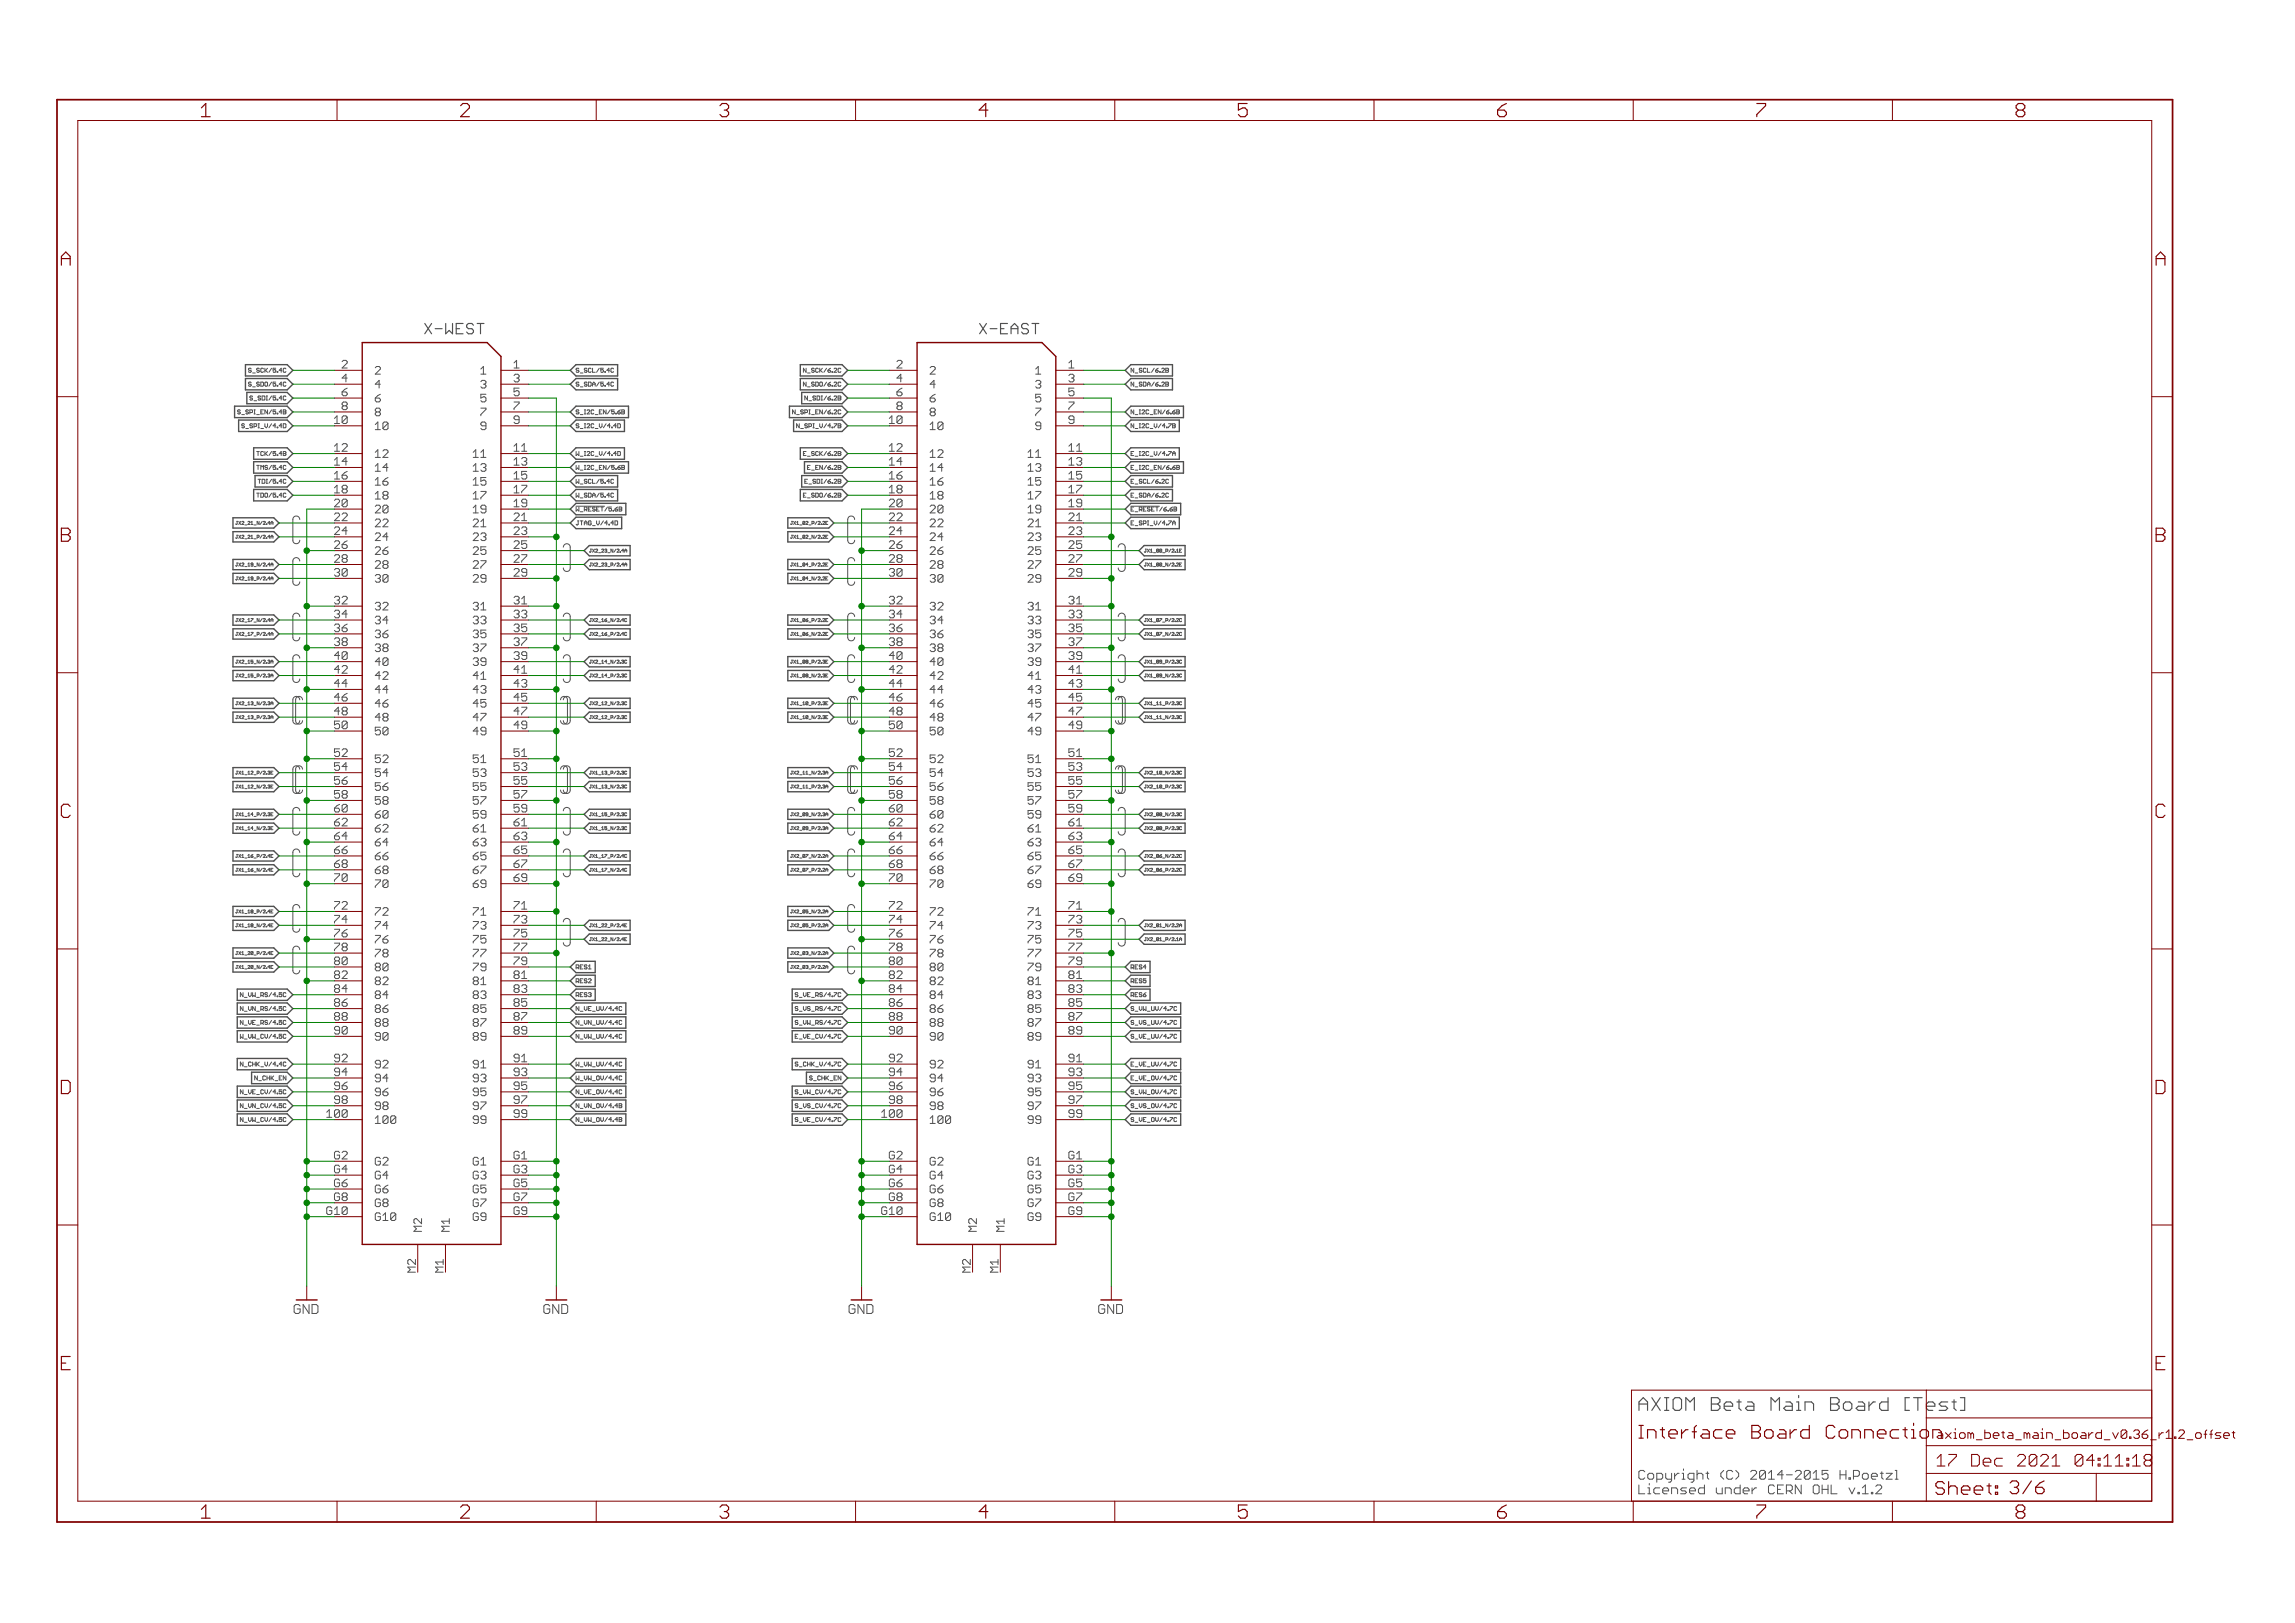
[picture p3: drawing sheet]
<svg xmlns="http://www.w3.org/2000/svg" width="420mm" height="297mm" viewBox="0 0 420 297" stroke-linecap="round" stroke-linejoin="round" font-family="sans-serif">
<defs><g id="words">
<g font-size="3.7" fill="#800000">
<text x="86.1" y="21.4">2</text>
<text x="133.6" y="21.4">3</text>
<text x="181" y="21.4">4</text>
<text x="275.9" y="21.4">6</text>
<text x="370.9" y="21.4">8</text>
<text x="12.9" y="48.6">A</text>
<text x="396.4" y="48.6">A</text>
<text x="12.9" y="99.2">B</text>
<text x="396.4" y="99.2">B</text>
<text x="12.9" y="149.7">C</text>
<text x="396.4" y="149.7">C</text>
<text x="12.7" y="200.2">D</text>
<text x="396.2" y="200.2">D</text>
<text x="181" y="277.9">4</text>
</g>
<text font-size="3.6" fill="#505050" x="301.8" y="258.2">AXIOM Beta Main Board [Tes</text>
<g font-size="3.6" fill="#800000">
<text x="301.8" y="263.3">Interface Board Connection</text>
<text x="353.2" y="258.2">t]</text>
<text x="356.1" y="273.6">Sheet: 3/6</text>
</g>
<g font-size="3.2" fill="#800000">
<text x="356.4" y="268.4">17 Dec 2021</text>
<text x="378" y="268.4">04:11:19</text>
</g>
<g font-size="2.9" fill="#505050">
<text x="79.5" y="61.2">X-WEST</text>
<text x="182" y="61.2">X-EAST</text>
</g>
<g font-size="2.5" fill="#800000">
<text x="54.8" y="240.5">GND</text>
<text x="100.5" y="240.5">GND</text>
<text x="156.4" y="240.5">GND</text>
<text x="202.1" y="240.5">GND</text>
</g>
<g font-size="2.5" fill="#505050">
<text x="301.8" y="270.8">Copyright (C) 2014-2015 H.Poetzl</text>
<text x="301.8" y="273.5">Licensed under CERN OHL v.1.2</text>
</g>
<g font-size="2.3" fill="#800000">
<text x="356.4" y="263.3">axiom_beta_main_board_v0.36_</text>
<text x="394.2" y="263.3">r1.2_offset</text>
</g>
<g font-size="2.1" fill="#505050">
<text x="63.1" y="77.6">10</text>
<text x="164.7" y="77.6">10</text>
<text x="63.1" y="82.7">12</text>
<text x="70.5" y="78.7">10</text>
<text x="70.5" y="83.8">12</text>
<text x="88.5" y="83.8">11</text>
<text x="95.9" y="82.7">11</text>
<text x="164.7" y="82.7">12</text>
<text x="172.1" y="78.7">10</text>
<text x="172.1" y="83.8">12</text>
<text x="190.1" y="83.8">11</text>
<text x="197.5" y="82.7">11</text>
<text x="63.1" y="85.2">14</text>
<text x="63.1" y="87.7">16</text>
<text x="70.5" y="86.3">14</text>
<text x="70.5" y="88.8">16</text>
<text x="88.5" y="86.3">13</text>
<text x="88.5" y="88.8">15</text>
<text x="95.9" y="85.2">13</text>
<text x="95.9" y="87.7">15</text>
<text x="164.7" y="85.2">14</text>
<text x="164.7" y="87.7">16</text>
<text x="172.1" y="86.3">14</text>
<text x="172.1" y="88.8">16</text>
<text x="190.1" y="86.3">13</text>
<text x="190.1" y="88.8">15</text>
<text x="197.5" y="85.2">13</text>
<text x="197.5" y="87.7">15</text>
<text x="63.1" y="90.3">18</text>
<text x="63.1" y="92.8">20</text>
<text x="63.1" y="95.4">22</text>
<text x="70.5" y="91.4">18</text>
<text x="70.5" y="93.9">20</text>
<text x="88.5" y="91.4">17</text>
<text x="88.5" y="93.9">19</text>
<text x="95.9" y="90.3">17</text>
<text x="95.9" y="92.8">19</text>
<text x="95.9" y="95.4">21</text>
<text x="164.7" y="90.3">18</text>
<text x="164.7" y="92.8">20</text>
<text x="164.7" y="95.4">22</text>
<text x="172.1" y="91.4">18</text>
<text x="172.1" y="93.9">20</text>
<text x="190.1" y="91.4">17</text>
<text x="190.1" y="93.9">19</text>
<text x="197.5" y="90.3">17</text>
<text x="197.5" y="92.8">19</text>
<text x="197.5" y="95.4">21</text>
<text x="63.1" y="97.9">24</text>
<text x="63.1" y="100.4">26</text>
<text x="70.5" y="96.5">22</text>
<text x="70.5" y="99">24</text>
<text x="70.5" y="101.5">26</text>
<text x="88.5" y="96.5">21</text>
<text x="88.5" y="99">23</text>
<text x="88.5" y="101.5">25</text>
<text x="95.9" y="97.9">23</text>
<text x="95.9" y="100.4">25</text>
<text x="164.7" y="97.9">24</text>
<text x="164.7" y="100.4">26</text>
<text x="172.1" y="96.5">22</text>
<text x="172.1" y="99">24</text>
<text x="172.1" y="101.5">26</text>
<text x="190.1" y="96.5">21</text>
<text x="190.1" y="99">23</text>
<text x="190.1" y="101.5">25</text>
<text x="197.5" y="97.9">23</text>
<text x="197.5" y="100.4">25</text>
<text x="63.1" y="103">28</text>
<text x="63.1" y="105.5">30</text>
<text x="70.5" y="104.1">28</text>
<text x="70.5" y="106.6">30</text>
<text x="88.5" y="104.1">27</text>
<text x="88.5" y="106.6">29</text>
<text x="95.9" y="103">27</text>
<text x="95.9" y="105.5">29</text>
<text x="164.7" y="103">28</text>
<text x="164.7" y="105.5">30</text>
<text x="172.1" y="104.1">28</text>
<text x="172.1" y="106.6">30</text>
<text x="190.1" y="104.1">27</text>
<text x="190.1" y="106.6">29</text>
<text x="197.5" y="103">27</text>
<text x="197.5" y="105.5">29</text>
<text x="63.1" y="110.6">32</text>
<text x="63.1" y="113.1">34</text>
<text x="70.5" y="111.7">32</text>
<text x="88.5" y="111.7">31</text>
<text x="95.9" y="110.6">31</text>
<text x="95.9" y="113.1">33</text>
<text x="164.7" y="110.6">32</text>
<text x="164.7" y="113.1">34</text>
<text x="172.1" y="111.7">32</text>
<text x="190.1" y="111.7">31</text>
<text x="197.5" y="110.6">31</text>
<text x="197.5" y="113.1">33</text>
<text x="63.1" y="115.7">36</text>
<text x="63.1" y="118.2">38</text>
<text x="70.5" y="114.2">34</text>
<text x="70.5" y="116.8">36</text>
<text x="70.5" y="119.3">38</text>
<text x="88.5" y="114.2">33</text>
<text x="88.5" y="116.8">35</text>
<text x="88.5" y="119.3">37</text>
<text x="95.9" y="115.7">35</text>
<text x="95.9" y="118.2">37</text>
<text x="164.7" y="115.7">36</text>
<text x="164.7" y="118.2">38</text>
<text x="172.1" y="114.2">34</text>
<text x="172.1" y="116.8">36</text>
<text x="172.1" y="119.3">38</text>
<text x="190.1" y="114.2">33</text>
<text x="190.1" y="116.8">35</text>
<text x="190.1" y="119.3">37</text>
<text x="197.5" y="115.7">35</text>
<text x="197.5" y="118.2">37</text>
<text x="63.1" y="120.7">40</text>
<text x="63.1" y="123.3">42</text>
<text x="63.1" y="125.8">44</text>
<text x="70.5" y="121.9">40</text>
<text x="70.5" y="124.4">42</text>
<text x="88.5" y="121.9">39</text>
<text x="88.5" y="124.4">41</text>
<text x="95.9" y="120.7">39</text>
<text x="95.9" y="123.3">41</text>
<text x="95.9" y="125.8">43</text>
<text x="164.7" y="120.7">40</text>
<text x="164.7" y="123.3">42</text>
<text x="164.7" y="125.8">44</text>
<text x="172.1" y="121.9">40</text>
<text x="172.1" y="124.4">42</text>
<text x="190.1" y="121.9">39</text>
<text x="190.1" y="124.4">41</text>
<text x="197.5" y="120.7">39</text>
<text x="197.5" y="123.3">41</text>
<text x="197.5" y="125.8">43</text>
<text x="63.1" y="128.4">46</text>
<text x="63.1" y="130.9">48</text>
<text x="70.5" y="126.9">44</text>
<text x="70.5" y="129.5">46</text>
<text x="88.5" y="126.9">43</text>
<text x="88.5" y="129.5">45</text>
<text x="95.9" y="128.4">45</text>
<text x="95.9" y="130.9">47</text>
<text x="164.7" y="128.4">46</text>
<text x="164.7" y="130.9">48</text>
<text x="172.1" y="126.9">44</text>
<text x="172.1" y="129.5">46</text>
<text x="190.1" y="126.9">43</text>
<text x="190.1" y="129.5">45</text>
<text x="197.5" y="128.4">45</text>
<text x="197.5" y="130.9">47</text>
<text x="63.1" y="133.4">50</text>
<text x="70.5" y="132">48</text>
<text x="70.5" y="134.6">50</text>
<text x="88.5" y="132">47</text>
<text x="88.5" y="134.6">49</text>
<text x="95.9" y="133.4">49</text>
<text x="164.7" y="133.4">50</text>
<text x="172.1" y="132">48</text>
<text x="172.1" y="134.6">50</text>
<text x="190.1" y="132">47</text>
<text x="190.1" y="134.6">49</text>
<text x="197.5" y="133.4">49</text>
<text x="63.1" y="138.5">52</text>
<text x="63.1" y="141.1">54</text>
<text x="63.1" y="143.6">56</text>
<text x="70.5" y="139.6">52</text>
<text x="70.5" y="142.2">54</text>
<text x="88.5" y="139.6">51</text>
<text x="88.5" y="142.2">53</text>
<text x="95.9" y="138.5">51</text>
<text x="95.9" y="141.1">53</text>
<text x="95.9" y="143.6">55</text>
<text x="164.7" y="138.5">52</text>
<text x="164.7" y="141.1">54</text>
<text x="164.7" y="143.6">56</text>
<text x="172.1" y="139.6">52</text>
<text x="172.1" y="142.2">54</text>
<text x="190.1" y="139.6">51</text>
<text x="190.1" y="142.2">53</text>
<text x="197.5" y="138.5">51</text>
<text x="197.5" y="141.1">53</text>
<text x="197.5" y="143.6">55</text>
<text x="63.1" y="146.1">58</text>
<text x="63.1" y="148.7">60</text>
<text x="70.5" y="144.7">56</text>
<text x="70.5" y="147.3">58</text>
<text x="70.5" y="149.8">60</text>
<text x="88.5" y="144.7">55</text>
<text x="88.5" y="147.3">57</text>
<text x="88.5" y="149.8">59</text>
<text x="95.9" y="146.1">57</text>
<text x="95.9" y="148.7">59</text>
<text x="164.7" y="146.1">58</text>
<text x="164.7" y="148.7">60</text>
<text x="172.1" y="144.7">56</text>
<text x="172.1" y="147.3">58</text>
<text x="172.1" y="149.8">60</text>
<text x="190.1" y="144.7">55</text>
<text x="190.1" y="147.3">57</text>
<text x="190.1" y="149.8">59</text>
<text x="197.5" y="146.1">57</text>
<text x="197.5" y="148.7">59</text>
<text x="63.1" y="151.2">62</text>
<text x="63.1" y="153.8">64</text>
<text x="70.5" y="152.3">62</text>
<text x="70.5" y="154.9">64</text>
<text x="88.5" y="152.3">61</text>
<text x="88.5" y="154.9">63</text>
<text x="95.9" y="151.2">61</text>
<text x="95.9" y="153.8">63</text>
<text x="164.7" y="151.2">62</text>
<text x="164.7" y="153.8">64</text>
<text x="172.1" y="152.3">62</text>
<text x="172.1" y="154.9">64</text>
<text x="190.1" y="152.3">61</text>
<text x="190.1" y="154.9">63</text>
<text x="197.5" y="151.2">61</text>
<text x="197.5" y="153.8">63</text>
<text x="63.1" y="156.3">66</text>
<text x="63.1" y="158.8">68</text>
<text x="63.1" y="161.4">70</text>
<text x="70.5" y="157.4">66</text>
<text x="70.5" y="160">68</text>
<text x="88.5" y="157.4">65</text>
<text x="88.5" y="160">67</text>
<text x="95.9" y="156.3">65</text>
<text x="95.9" y="158.8">67</text>
<text x="95.9" y="161.4">69</text>
<text x="164.7" y="156.3">66</text>
<text x="164.7" y="158.8">68</text>
<text x="164.7" y="161.4">70</text>
<text x="172.1" y="157.4">66</text>
<text x="172.1" y="160">68</text>
<text x="190.1" y="157.4">65</text>
<text x="190.1" y="160">67</text>
<text x="197.5" y="156.3">65</text>
<text x="197.5" y="158.8">67</text>
<text x="197.5" y="161.4">69</text>
<text x="63.1" y="166.5">72</text>
<text x="70.5" y="162.5">70</text>
<text x="70.5" y="167.6">72</text>
<text x="88.5" y="162.5">69</text>
<text x="88.5" y="167.6">71</text>
<text x="95.9" y="166.5">71</text>
<text x="164.7" y="166.5">72</text>
<text x="172.1" y="162.5">70</text>
<text x="172.1" y="167.6">72</text>
<text x="190.1" y="162.5">69</text>
<text x="190.1" y="167.6">71</text>
<text x="197.5" y="166.5">71</text>
<text x="63.1" y="169">74</text>
<text x="63.1" y="171.5">76</text>
<text x="70.5" y="170.1">74</text>
<text x="70.5" y="172.7">76</text>
<text x="88.5" y="170.1">73</text>
<text x="88.5" y="172.7">75</text>
<text x="95.9" y="169">73</text>
<text x="95.9" y="171.5">75</text>
<text x="164.7" y="169">74</text>
<text x="164.7" y="171.5">76</text>
<text x="172.1" y="170.1">74</text>
<text x="172.1" y="172.7">76</text>
<text x="190.1" y="170.1">73</text>
<text x="190.1" y="172.7">75</text>
<text x="197.5" y="169">73</text>
<text x="197.5" y="171.5">75</text>
<text x="63.1" y="174.1">78</text>
<text x="63.1" y="176.6">80</text>
<text x="63.1" y="179.2">82</text>
<text x="70.5" y="175.2">78</text>
<text x="70.5" y="177.7">80</text>
<text x="88.5" y="175.2">77</text>
<text x="88.5" y="177.7">79</text>
<text x="95.9" y="174.1">77</text>
<text x="95.9" y="176.6">79</text>
<text x="95.9" y="179.2">81</text>
<text x="164.7" y="174.1">78</text>
<text x="164.7" y="176.6">80</text>
<text x="164.7" y="179.2">82</text>
<text x="172.1" y="175.2">78</text>
<text x="172.1" y="177.7">80</text>
<text x="190.1" y="175.2">77</text>
<text x="190.1" y="177.7">79</text>
<text x="197.5" y="174.1">77</text>
<text x="197.5" y="176.6">79</text>
<text x="197.5" y="179.2">81</text>
<text x="63.1" y="181.7">84</text>
<text x="63.1" y="184.2">86</text>
<text x="70.5" y="180.3">82</text>
<text x="70.5" y="182.8">84</text>
<text x="70.5" y="185.4">86</text>
<text x="88.5" y="180.3">81</text>
<text x="88.5" y="182.8">83</text>
<text x="88.5" y="185.4">85</text>
<text x="95.9" y="181.7">83</text>
<text x="95.9" y="184.2">85</text>
<text x="164.7" y="181.7">84</text>
<text x="164.7" y="184.2">86</text>
<text x="172.1" y="180.3">82</text>
<text x="172.1" y="182.8">84</text>
<text x="172.1" y="185.4">86</text>
<text x="190.1" y="180.3">81</text>
<text x="190.1" y="182.8">83</text>
<text x="190.1" y="185.4">85</text>
<text x="197.5" y="181.7">83</text>
<text x="197.5" y="184.2">85</text>
<text x="63.1" y="186.8">88</text>
<text x="63.1" y="189.3">90</text>
<text x="70.5" y="187.9">88</text>
<text x="70.5" y="190.4">90</text>
<text x="88.5" y="187.9">87</text>
<text x="88.5" y="190.4">89</text>
<text x="95.9" y="186.8">87</text>
<text x="95.9" y="189.3">89</text>
<text x="164.7" y="186.8">88</text>
<text x="164.7" y="189.3">90</text>
<text x="172.1" y="187.9">88</text>
<text x="172.1" y="190.4">90</text>
<text x="190.1" y="187.9">87</text>
<text x="190.1" y="190.4">89</text>
<text x="197.5" y="186.8">87</text>
<text x="197.5" y="189.3">89</text>
<text x="63.1" y="194.4">92</text>
<text x="63.1" y="196.9">94</text>
<text x="70.5" y="195.5">92</text>
<text x="88.5" y="195.5">91</text>
<text x="95.9" y="194.4">91</text>
<text x="95.9" y="196.9">93</text>
<text x="164.7" y="194.4">92</text>
<text x="164.7" y="196.9">94</text>
<text x="172.1" y="195.5">92</text>
<text x="190.1" y="195.5">91</text>
<text x="197.5" y="194.4">91</text>
<text x="197.5" y="196.9">93</text>
<text x="63.1" y="199.5">96</text>
<text x="63.1" y="202">98</text>
<text x="70.5" y="198">94</text>
<text x="70.5" y="200.6">96</text>
<text x="70.5" y="203.1">98</text>
<text x="88.5" y="198">93</text>
<text x="88.5" y="200.6">95</text>
<text x="88.5" y="203.1">97</text>
<text x="95.9" y="199.5">95</text>
<text x="95.9" y="202">97</text>
<text x="164.7" y="199.5">96</text>
<text x="164.7" y="202">98</text>
<text x="172.1" y="198">94</text>
<text x="172.1" y="200.6">96</text>
<text x="172.1" y="203.1">98</text>
<text x="190.1" y="198">93</text>
<text x="190.1" y="200.6">95</text>
<text x="190.1" y="203.1">97</text>
<text x="197.5" y="199.5">95</text>
<text x="197.5" y="202">97</text>
<text x="61.7" y="204.6">100</text>
<text x="70.5" y="205.7">100</text>
<text x="88.5" y="205.7">99</text>
<text x="95.9" y="204.6">99</text>
<text x="163.3" y="204.6">100</text>
<text x="172.1" y="205.7">100</text>
<text x="190.1" y="205.7">99</text>
<text x="197.5" y="204.6">99</text>
<text x="62.8" y="212.2">G2</text>
<text x="62.8" y="214.7">G4</text>
<text x="70.5" y="213.3">G2</text>
<text x="70.5" y="215.8">G4</text>
<text x="88.2" y="213.3">G1</text>
<text x="88.2" y="215.8">G3</text>
<text x="95.9" y="212.2">G1</text>
<text x="95.9" y="214.7">G3</text>
<text x="164.4" y="212.2">G2</text>
<text x="164.4" y="214.7">G4</text>
<text x="172.1" y="213.3">G2</text>
<text x="172.1" y="215.8">G4</text>
<text x="189.8" y="213.3">G1</text>
<text x="189.8" y="215.8">G3</text>
<text x="197.5" y="212.2">G1</text>
<text x="197.5" y="214.7">G3</text>
<text x="62.8" y="217.2">G6</text>
<text x="62.8" y="219.8">G8</text>
<text x="70.5" y="218.4">G6</text>
<text x="70.5" y="220.9">G8</text>
<text x="88.2" y="218.4">G5</text>
<text x="88.2" y="220.9">G7</text>
<text x="95.9" y="217.2">G5</text>
<text x="95.9" y="219.8">G7</text>
<text x="164.4" y="217.2">G6</text>
<text x="164.4" y="219.8">G8</text>
<text x="172.1" y="218.4">G6</text>
<text x="172.1" y="220.9">G8</text>
<text x="189.8" y="218.4">G5</text>
<text x="189.8" y="220.9">G7</text>
<text x="197.5" y="217.2">G5</text>
<text x="197.5" y="219.8">G7</text>
<text x="61.4" y="222.3">G10</text>
<text x="70.5" y="223.4">G10</text>
<text x="88.2" y="223.4">G9</text>
<text x="95.9" y="222.3">G9</text>
<text x="163" y="222.3">G10</text>
<text x="172.1" y="223.4">G10</text>
<text x="189.8" y="223.4">G9</text>
<text x="197.5" y="222.3">G9</text>
</g>
<g font-size="1.1" fill="#505050">
<text x="47.6" y="70.7">S_SDO/5.4C</text>
<text x="47.8" y="68.2">S_SCK/5.4C</text>
<text x="107.3" y="68.2">S_SCL/5.4C</text>
<text x="107.3" y="70.7">S_SDA/5.4</text>
<text x="149.1" y="70.7">N_SDO/6.2C</text>
<text x="149.3" y="68.2">N_SCK/6.2C</text>
<text x="208.9" y="68.2">N_SCL/6.2B</text>
<text x="208.9" y="70.7">N_SDA/6.2</text>
<text x="46.2" y="75.8">S_SPI_EN/5.4B</text>
<text x="48.2" y="73.3">S_SDI/5.4C</text>
<text x="107.3" y="75.8">S_I2C_EN/5.6B</text>
<text x="147.7" y="75.8">N_SPI_EN/6.2C</text>
<text x="149.7" y="73.3">N_SDI/6.2B</text>
<text x="208.9" y="75.8">N_I2C_EN/6.6B</text>
<text x="46.9" y="78.3">S_SPI_V/4.4D</text>
<text x="49.2" y="83.4">TCK/5.4B</text>
<text x="107.3" y="78.3">S_I2C_V/4.4D</text>
<text x="107.3" y="83.4">W_I2C_V/4.4</text>
<text x="148.5" y="78.3">N_SPI_V/4.7B</text>
<text x="149.5" y="83.4">E_SCK/6.2B</text>
<text x="208.9" y="78.3">N_I2C_V/4.7B</text>
<text x="208.9" y="83.4">E_I2C_V/4.7A</text>
<text x="49" y="86">TMS/5.4C</text>
<text x="49.5" y="88.5">TDI/5.4C</text>
<text x="107.3" y="88.5">W_SCL/5.4</text>
<text x="107.3" y="86">W_I2C_EN/5.6</text>
<text x="149.8" y="88.5">E_SDI/6.2B</text>
<text x="150.2" y="86">E_EN/6.2B</text>
<text x="208.9" y="88.5">E_SCL/6.2C</text>
<text x="208.9" y="86">E_I2C_EN/6.6B</text>
<text x="48.9" y="91">TDO/5.4C</text>
<text x="107.3" y="91">W_SDA/5.4C</text>
<text x="107.3" y="93.6">W_RESET/5.6</text>
<text x="149.2" y="91">E_SDO/6.2B</text>
<text x="208.9" y="91">E_SDA/6.2</text>
<text x="208.9" y="93.6">E_RESET/6.6B</text>
<text x="107.3" y="96.1">JTAG_V/4.4D</text>
<text x="208.9" y="96.1">E_SPI_V/4.7A</text>
<text x="107.3" y="177.4">RES1</text>
<text x="107.3" y="179.9">RES2</text>
<text x="208.9" y="177.4">RES4</text>
<text x="208.9" y="179.9">RES5</text>
<text x="46" y="182.4">N_VW_RS/4.5C</text>
<text x="46.3" y="185">N_VN_RS/4.5C</text>
<text x="107.3" y="185">N_VE_UV/4.4C</text>
<text x="107.3" y="182.5">RES3</text>
<text x="148.1" y="182.4">S_VE_RS/4.7C</text>
<text x="148.1" y="185">S_VS_RS/4.7C</text>
<text x="208.9" y="185">S_VW_UV/4.7</text>
<text x="208.9" y="182.5">RES6</text>
<text x="45.6" y="190.1">W_VW_CV/4.5C</text>
<text x="46.4" y="187.5">N_VE_RS/4.5C</text>
<text x="107.3" y="190.1">N_VW_UV/4.4C</text>
<text x="107.3" y="187.5">N_VN_UV/4.4</text>
<text x="147.7" y="187.5">S_VW_RS/4.7C</text>
<text x="148" y="190.1">E_VE_CV/4.7C</text>
<text x="208.9" y="190.1">S_VE_UV/4.7C</text>
<text x="208.9" y="187.5">S_VS_UV/4.7C</text>
<text x="46.2" y="195.2">N_CHK_V/4.4C</text>
<text x="48.4" y="197.7">N_CHK_EN</text>
<text x="107.3" y="195.1">W_VW_UV/4.4C</text>
<text x="107.3" y="197.7">W_VW_OV/4.</text>
<text x="147.9" y="195.2">S_CHK_V/4.7C</text>
<text x="150.1" y="197.7">S_CHK_EN</text>
<text x="208.9" y="195.1">E_VE_UV/4.7C</text>
<text x="208.9" y="197.7">E_VE_OV/4.7C</text>
<text x="46.2" y="202.8">N_VN_CV/4.5C</text>
<text x="46.3" y="200.2">N_VE_CV/4.5C</text>
<text x="107.3" y="202.8">N_VN_OV/4.4</text>
<text x="107.3" y="200.2">N_VE_OV/4.4</text>
<text x="147.6" y="200.2">S_VW_CV/4.7C</text>
<text x="148" y="202.8">S_VS_CV/4.7C</text>
<text x="208.9" y="202.8">S_VS_OV/4.7C</text>
<text x="208.9" y="200.2">S_VW_OV/4.7C</text>
<text x="45.9" y="205.3">N_VW_CV/4.5C</text>
<text x="107.3" y="205.3">N_VW_OV/4.4B</text>
<text x="148" y="205.3">S_VE_CV/4.7C</text>
<text x="208.9" y="205.3">S_VE_OV/4.7C</text>
</g>
<g font-size=".8" fill="#505050">
<text x="45.9" y="96">JX2_21_N/2.4A</text>
<text x="46" y="98.5">JX2_21_P/2.4A</text>
<text x="109.7" y="101.1">JX2_23_N/2.4A</text>
<text x="147.5" y="98.5">JX1_02_N/2.2E</text>
<text x="147.6" y="96">JX1_02_P/2.2E</text>
<text x="211.3" y="101.1">JX1_00_P/2.1E</text>
<text x="45.9" y="103.6">JX2_19_N/2.4A</text>
<text x="46" y="106.2">JX2_19_P/2.4A</text>
<text x="109.7" y="103.6">JX2_23_P/2.4A</text>
<text x="147.5" y="106.2">JX1_04_N/2.2E</text>
<text x="147.6" y="103.6">JX1_04_P/2.2E</text>
<text x="211.3" y="103.6">JX1_00_N/2.2E</text>
<text x="45.9" y="113.8">JX2_17_N/2.4A</text>
<text x="109.7" y="113.8">JX2_16_N/2.4C</text>
<text x="147.6" y="113.8">JX1_06_P/2.2E</text>
<text x="211.3" y="113.8">JX1_07_P/2.2C</text>
<text x="46" y="116.3">JX2_17_P/2.4A</text>
<text x="109.7" y="116.3">JX2_16_P/2.4C</text>
<text x="147.5" y="116.3">JX1_06_N/2.2E</text>
<text x="211.3" y="116.3">JX1_07_N/2.2C</text>
<text x="45.9" y="121.4">JX2_15_N/2.3A</text>
<text x="46" y="123.9">JX2_15_P/2.3A</text>
<text x="109.7" y="121.4">JX2_14_N/2.3C</text>
<text x="109.7" y="123.9">JX2_14_P/2.3C</text>
<text x="147.5" y="123.9">JX1_08_N/2.3E</text>
<text x="147.6" y="121.4">JX1_08_P/2.3E</text>
<text x="211.3" y="121.4">JX1_09_P/2.3C</text>
<text x="211.3" y="123.9">JX1_09_N/2.3C</text>
<text x="45.9" y="129">JX2_13_N/2.3A</text>
<text x="46" y="131.6">JX2_13_P/2.3A</text>
<text x="109.7" y="129">JX2_12_N/2.3C</text>
<text x="109.7" y="131.6">JX2_12_P/2.3C</text>
<text x="147.5" y="131.6">JX1_10_N/2.3E</text>
<text x="147.6" y="129">JX1_10_P/2.3E</text>
<text x="211.3" y="129">JX1_11_P/2.3C</text>
<text x="211.3" y="131.6">JX1_11_N/2.3C</text>
<text x="46" y="141.7">JX1_12_P/2.3E</text>
<text x="109.7" y="141.7">JX1_13_P/2.3C</text>
<text x="147.5" y="141.7">JX2_11_N/2.3A</text>
<text x="211.3" y="141.7">JX2_10_N/2.3C</text>
<text x="45.9" y="144.3">JX1_12_N/2.3E</text>
<text x="46" y="149.3">JX1_14_P/2.3E</text>
<text x="109.7" y="149.3">JX1_15_P/2.3C</text>
<text x="109.7" y="144.3">JX1_13_N/2.3C</text>
<text x="147.5" y="149.3">JX2_09_N/2.3A</text>
<text x="147.6" y="144.3">JX2_11_P/2.3A</text>
<text x="211.3" y="144.3">JX2_10_P/2.3C</text>
<text x="211.3" y="149.3">JX2_08_N/2.3C</text>
<text x="45.9" y="151.9">JX1_14_N/2.3E</text>
<text x="109.7" y="151.9">JX1_15_N/2.3C</text>
<text x="147.6" y="151.9">JX2_09_P/2.3A</text>
<text x="211.3" y="151.9">JX2_08_P/2.3C</text>
<text x="45.9" y="159.5">JX1_16_N/2.4E</text>
<text x="46" y="157">JX1_16_P/2.4E</text>
<text x="109.7" y="157">JX1_17_P/2.4C</text>
<text x="109.7" y="159.5">JX1_17_N/2.4C</text>
<text x="147.5" y="157">JX2_07_N/2.2A</text>
<text x="147.6" y="159.5">JX2_07_P/2.2A</text>
<text x="211.3" y="157">JX2_06_N/2.2C</text>
<text x="211.3" y="159.5">JX2_06_P/2.2C</text>
<text x="46" y="167.1">JX1_18_P/2.4E</text>
<text x="147.5" y="167.1">JX2_05_N/2.2A</text>
<text x="45.9" y="169.7">JX1_18_N/2.4E</text>
<text x="109.7" y="172.2">JX1_22_N/2.4E</text>
<text x="109.7" y="169.7">JX1_22_P/2.4E</text>
<text x="147.6" y="169.7">JX2_05_P/2.2A</text>
<text x="211.3" y="172.2">JX2_01_P/2.1A</text>
<text x="211.3" y="169.7">JX2_01_N/2.2A</text>
<text x="45.9" y="177.3">JX1_20_N/2.4E</text>
<text x="46" y="174.7">JX1_20_P/2.4E</text>
<text x="147.5" y="174.7">JX2_03_N/2.2A</text>
<text x="147.6" y="177.3">JX2_03_P/2.2A</text>
</g>
</g></defs>
<g fill="none" stroke="#505050" stroke-width=".18">
<path d="M44 75.1l-.1-.1-.4 .1 .1 .3 .4 .1-.1 .3-.4-.2M44.3 75.9h.4M44.7 77.7l-.3-.1-.1 .2 .3 .1 .1 .3-.1 .1-.3-.1M45 78.4h.5M45.5 75.1l-.1-.1-.4 .1 .1 .3 .4 .1-.1 .3-.4-.2M45.7 75.5h.4M46 67.5l-.4-.1-.1 .2 .4 .2 .1 .2-.1 .1-.4-.1M46 70.1l-.4-.2-.1 .3 .4 .1 .1 .2-.1 .2-.4-.2M46.1 75h-.4v.8M46.2 72.6l-.1-.1-.4 .1 .2 .3 .3 .1-.1 .2-.4-.1M46.2 77.7l-.1-.1-.4 .1 .2 .2 .3 .1-.1 .3-.4-.1M46.2 68.3h.5"/>
<path d="M46.2 70.8h.5M46.5 73.3h.5M46.5 78h.4M46.9 77.6h-.4v.7M47 70.5l.4 .2M47.4 69.9l-.4 .2 .1 .2h.3M47.5 67.5l-.1-.1-.4 .1 .1 .3 .4 .1-.1 .2-.4-.1M47.7 72.6l-.1-.1-.4 .1 .2 .3 .3 .1-.1 .2-.4-.1M61.2 77.5h1M61.2 76.6l.5-.5v1.4M62.6 66.2l.3-.2h.4l.3 .2v.2l-1 1h1M62.6 71.7h.7l.3 .3v.2l-.3 .2h-.4l-.3-.2z"/>
<path d="M62.9 74.3l-.3-.3v-.2l.3-.2h.4l.3 .2v.2l-.3 .3M62.9 74.3l-.3 .2v.2l.3 .3h.4l.3-.3v-.2l-.3-.2M62.9 74.3h.4M63.6 69.2h-1l.7-.7v1.4M63.6 71l-.5 .3-.5 .4M68.7 67.3l.2-.2h.5l.2 .2v.2l-.9 1h.9M68.7 72.9h.7l.2 .2v.2l-.2 .3h-.5l-.2-.3zM68.7 78.6h.9M68.7 77.7l.5-.5v1.4M68.9 75.4l-.2-.2v-.3l.2-.2h.5l.2 .2v.3l-.2 .2M68.9 75.4l-.2 .2v.3l.2 .2h.5l.2-.2v-.3l-.2-.2M68.9 75.4h.5"/>
<path d="M69.6 70.3h-.9l.7-.7v1.4M69.6 72.2l-.4 .2-.5 .5M88 68.5h1M88 69.8l.3-.2h.4l.3 .2v.3l-.3 .2M88 74.7h1v.2l-1 1v.2M88 67.5l.5-.4v1.4M88.5 70.3h.2M88.7 70.3l.3 .2v.3l-.3 .2h-.4l-.3-.2M89 72.2h-1v.7l.7-.3 .3 .3v.4l-.3 .3h-.4l-.3-.3M89 77.9h-.7l-.3-.2v-.2l.3-.3h.4l.3 .3v.9l-.3 .2h-.4l-.3-.2M94.1 67.4h.9M94.1 68.7l.2-.2h.5l.2 .2v.3l-.2 .2"/>
<path d="M94.1 73.6h.9v.2l-.9 .9v.3M94.1 66.4l.5-.4v1.4M94.6 69.2h.2M94.8 69.2l.2 .2v.3l-.2 .2h-.5l-.2-.2M95 71h-.9v.7l.5-.2h.2l.2 .2v.5l-.2 .2h-.5l-.2-.2M95 76.8h-.7l-.2-.2v-.3l.2-.2h.5l.2 .2v1l-.2 .2h-.5l-.2-.2M106 67.5l-.4-.1-.1 .2 .4 .2 .1 .2-.1 .1-.4-.1M106 70.1l-.4-.2-.1 .3 .4 .1 .1 .2-.1 .2-.4-.2M106 75.1l-.4-.1-.1 .3 .4 .1 .1 .2-.1 .2-.4-.2M106 77.7l-.4-.1-.1 .2 .4 .1 .1 .3-.1 .1-.4-.1M106.2 68.3h.5M106.2 70.8h.5"/>
<path d="M106.2 78.4h.5M106.2 75.9h.5M145.6 75v.8l-.5-.8v.8M145.8 75.9h.5M146.3 77.6v.7l-.5-.7v.7M146.6 78.4h.5M147.1 75.1l-.1-.1-.4 .1 .1 .3 .4 .1-.1 .3-.4-.2M147.3 75.5h.4M147.6 67.4v.7l-.5-.7v.7M147.6 69.9v.8l-.5-.8v.8M147.7 75h-.4v.8M147.8 77.7l-.4-.1-.1 .2 .4 .1 .1 .3-.1 .1-.4-.1"/>
<path d="M147.8 68.3h.5M147.8 70.8h.5M147.8 72.5v.7l-.5-.7v.7M148.1 73.3h.5M148.1 78h.3M148.4 77.6h-.3v.7M148.6 70.5l.3 .2M148.6 68l.1 .1 .4-.1M148.9 69.9l-.3 .2 .1 .2h.2M149.1 67.5l-.2-.1-.3 .1 .1 .3 .4 .1M149.3 72.6l-.1-.1-.4 .1 .1 .3 .4 .1-.1 .2-.4-.1M162.8 77.5h.9"/>
<path d="M162.8 76.6l.5-.5v1.4M164.2 66.2l.2-.2h.5l.2 .2v.2l-.9 1h.9M164.2 71.7h.7l.2 .3v.2l-.2 .2h-.5l-.2-.2zM164.4 74.3l-.2-.3v-.2l.2-.2h.5l.2 .2v.2l-.2 .3M164.4 74.3l-.2 .2v.2l.2 .3h.5l.2-.3v-.2l-.2-.2M164.4 74.3h.5M165.1 69.2h-.9l.7-.7v1.4M165.1 71l-.4 .3-.5 .4M170.3 67.3l.2-.2h.5l.2 .2v.2l-.9 1h.9M170.3 72.9h.7l.2 .2v.2l-.2 .3h-.5l-.2-.3zM170.3 78.6h.9M170.3 77.7l.5-.5v1.4"/>
<path d="M170.5 75.4l-.2-.2v-.3l.2-.2h.5l.2 .2v.3l-.2 .2M170.5 75.4l-.2 .2v.3l.2 .2h.5l.2-.2v-.3l-.2-.2M170.5 75.4h.5M171.2 70.3h-.9l.7-.7v1.4M171.2 72.2l-.4 .2-.5 .5M189.6 67.5l.5-.4v1.4M189.6 68.5h.9M189.6 69.8l.2-.2h.5l.2 .2v.3l-.2 .2M189.6 74.7h.9v.2l-.9 1v.2M190.1 70.3h.2M190.3 70.3l.2 .2v.3l-.2 .2h-.5l-.2-.2M190.5 72.2h-.9v.7l.7-.3 .2 .3v.4l-.2 .3h-.5l-.2-.3"/>
<path d="M190.5 77.9h-.7l-.2-.2v-.2l.2-.3h.5l.2 .3v.9l-.2 .2h-.5l-.2-.2M195.7 66.4l.5-.4v1.4M195.7 67.4h.9M195.7 68.7l.2-.2h.5l.2 .2v.3l-.2 .2M195.7 73.6h.9v.2l-.9 .9v.3M196.2 69.2h.2M196.4 69.2l.2 .2v.3l-.2 .2h-.5l-.2-.2M196.6 71h-.9v.7l.5-.2h.2l.2 .2v.5l-.2 .2h-.5l-.2-.2M196.6 76.8h-.7l-.2-.2v-.3l.2-.2h.5l.2 .2v1l-.2 .2h-.5l-.2-.2M207.6 67.4v.7l-.5-.7v.7M207.6 69.9v.8l-.5-.8v.8M207.6 75v.8l-.5-.8v.8"/>
<path d="M207.6 77.6v.7l-.5-.7v.7M207.8 68.3h.5M207.8 70.8h.5M207.8 78.4h.5M207.8 75.9h.5M43.3 95.4h.2M43.3 98h.2M43.4 95.4v.5l-.1 .1-.2-.1M43.4 98v.4l-.1 .1-.2-.1M43.7 95.4l.4 .6M43.7 98l.4 .5M44.1 95.4l-.4 .6"/>
<path d="M44.1 98l-.4 .5M44.3 95.5l.1-.1 .2 .1-.3 .5h.3M44.3 98.1l.1-.1 .2 .1-.3 .4h.3M44.8 96.1h.4M44.8 98.6h.4M45.4 98.1l.1-.1 .3 .1M45.7 95.4l-.3 .1M45.8 95.6l-.4 .4h.4M45.8 98.1l-.4 .4h.4M47 82.6h.5M47 90.3h.5M47 85.2h.5"/>
<path d="M47.2 87.7h.5M47.2 82.6v.8M47.2 85.2v.7M47.2 90.3v.7M47.5 87.7v.8M47.8 90.3l.4 .1v.5l-.1 .1h-.3zM47.8 85.9v-.7l.2 .2 .2-.2v.7M48 87.7h.4l.1 .1v.5l-.1 .2h-.4zM48.2 82.8l-.1-.2-.3 .2 .1 .6 .3-.2M48.5 82.6v.8M48.5 85.8l.1 .1M48.6 90.3l-.1 .1v.5l.1 .1"/>
<path d="M48.6 85.2l-.1 .1 .1 .3M48.6 83l.4 .4M48.7 87.7h.3M48.7 88.5h.3M48.9 87.7v.8M49 82.6l-.5 .5M54.9 95.1a.63 .63 0 0 0-.6-.7 .63 .63 0 0 0-.7 .7v3.8a.63 .63 0 0 0 .7 .6 .63 .63 0 0 0 .6-.6M61.2 82.6h1M61.2 85.1h1M61.2 87.7h1M61.2 91.6l.3-.2h.4l.3 .2v.2l-1 1h1M61.2 90.2h1"/>
<path d="M61.2 96.7l.3-.3h.4l.3 .3v.2l-1 .9h1M61.2 94.1l.3-.2h.4l.3 .2v.3l-1 .9h1M61.2 99.2l.3-.2h.4l.3 .2v.2l-1 1h1M61.2 81.7l.5-.5v1.4M61.2 84.2l.5-.5v1.4M61.2 86.7l.5-.4v1.4M61.2 89.3l.5-.5v1.4M68.7 83.7h.9M68.7 86.3h.9M68.7 88.8h.9M68.7 91.3h.9M68.7 92.7l.2-.2h.5l.2 .2v.2l-.9 1h.9"/>
<path d="M68.7 95.2l.2-.2h.5l.2 .2v.3l-.9 .9h.9M68.7 97.8l.2-.3h.5l.2 .3v.2l-.9 .9h.9M68.7 82.8l.5-.5v1.4M68.7 85.3l.5-.4v1.4M68.7 87.9l.5-.5v1.4M68.7 90.4l.5-.5v1.4M86.6 83.7h1M86.6 86.3h1M86.6 88.8h1M86.6 91.3h1M86.6 93.9h1M86.6 95.2l.3-.2h.4l.3 .2v.3l-1 .9h1"/>
<path d="M86.6 97.8l.3-.3h.4l.3 .3v.2l-1 .9h1M86.6 82.8l.5-.5v1.4M86.6 85.3l.5-.4v1.4M86.6 87.9l.5-.5v1.4M86.6 90.4l.5-.5v1.4M86.6 92.9l.5-.4v1.4M94.1 82.6h.9M94.1 85.1h.9M94.1 87.7h.9M94.1 90.2h.9M94.1 92.8h.9M94.1 96.7l.2-.3h.5l.2 .3v.2l-.9 .9h.9"/>
<path d="M94.1 94.1l.2-.2h.5l.2 .2v.3l-.9 .9h.9M94.1 99.2l.2-.2h.5l.2 .2v.2l-.9 1h.9M94.1 81.7l.5-.5v1.4M94.1 84.2l.5-.5v1.4M94.1 86.7l.5-.4v1.4M94.1 89.3l.5-.5v1.4M94.1 91.8l.5-.4v1.4M105.5 92.6h5.2M105.5 87.7v.8l.2-.3 .3 .3v-.8M105.5 82.6v.8l.2-.3 .3 .3v-.8M105.5 85.2v.7l.2-.2 .3 .2v-.7M105.5 90.3v.7l.2-.3 .3 .3v-.7"/>
<path d="M105.5 92.8v.7l.2-.2 .3 .2v-.7M105.7 95.3h.3M105.9 95.3v.6l-.2 .2-.2-.2M106.2 91.1h.5M106.2 88.6h.5M106.2 83.5h.5M106.2 95.3h.5M106.2 86h.5M106.2 93.7h.5M106.5 95.3v.8M144.9 95.4h.2M144.9 98h.2"/>
<path d="M145 98v.4l-.1 .1-.2-.1M145 95.4v.5l-.1 .1-.2-.1M145.3 95.4l.4 .6M145.3 98l.4 .5M145.7 95.4l-.4 .6M145.7 98l-.4 .5M145.9 95.6l.1-.2v.6M145.9 98.1l.1-.1v.5M145.9 96h.3M145.9 98.5h.3M146.4 96.1h.4M146.4 98.6h.4"/>
<path d="M147 95.9l.1 .1 .2-.1M147 98.4l.3 .1M147.1 95.4l.2 .1-.3 .4zM147.1 90.6h.2M147.1 83h.2M147.3 98l-.3 .1v.3M147.3 98.1l-.3 .3M147.3 88.1h.3M147.6 82.6h-.5v.8h.5M147.6 90.3h-.5v.7h.5M147.8 87.7h-.5v.8h.5M147.8 91.1h.5"/>
<path d="M147.8 83.5h.5M147.8 85.6h.3M148.1 88.6h.5M148.3 85.2h-.5v.7h.5M148.6 90.9l.3 .1M148.6 86h.5M148.9 90.3l-.3 .1 .1 .2h.2M149.1 82.8l-.4-.2-.1 .3 .3 .1 .2 .2-.2 .2-.3-.2M149.3 87.8l-.1-.1-.4 .1 .1 .3 .4 .1-.1 .3-.4-.2M149.3 85.6h.3M149.8 85.2h-.5v.7h.5M156.5 95.1a.63 .63 0 0 0-.7-.7 .63 .63 0 0 0-.6 .7v3.8a.63 .63 0 0 0 .6 .6 .63 .63 0 0 0 .7-.6"/>
<path d="M162.8 96.7l.2-.3h.5l.2 .3v.2l-.9 .9h.9M162.8 81.7l.5-.5v1.4M162.8 84.2l.5-.5v1.4M162.8 86.7l.5-.4v1.4M162.8 89.3l.5-.5v1.4M162.8 82.6h.9M162.8 85.1h.9M162.8 91.6l.2-.2h.5l.2 .2v.2l-.9 1h.9M162.8 87.7h.9M162.8 90.2h.9M162.8 94.1l.2-.2h.5l.2 .2v.3l-.9 .9h.9M162.8 99.2l.2-.2h.5l.2 .2v.2l-.9 1h.9"/>
<path d="M170.3 92.7l.2-.2h.5l.2 .2v.2l-.9 1h.9M170.3 95.2l.2-.2h.5l.2 .2v.3l-.9 .9h.9M170.3 97.8l.2-.3h.5l.2 .3v.2l-.9 .9h.9M170.3 82.8l.5-.5v1.4M170.3 85.3l.5-.4v1.4M170.3 87.9l.5-.5v1.4M170.3 90.4l.5-.5v1.4M170.3 83.7h.9M170.3 86.3h.9M170.3 88.8h.9M170.3 91.3h.9M188.2 97.8l.2-.3h.5l.2 .3v.2l-.9 .9h.9"/>
<path d="M188.2 82.8l.5-.5v1.4M188.2 85.3l.5-.4v1.4M188.2 87.9l.5-.5v1.4M188.2 90.4l.5-.5v1.4M188.2 92.9l.5-.4v1.4M188.2 83.7h.9M188.2 86.3h.9M188.2 88.8h.9M188.2 91.3h.9M188.2 93.9h.9M188.2 95.2l.2-.2h.5l.2 .2v.3l-.9 .9h.9M195.7 81.7l.5-.5v1.4"/>
<path d="M195.7 84.2l.5-.5v1.4M195.7 86.7l.5-.4v1.4M195.7 89.3l.5-.5v1.4M195.7 91.8l.5-.4v1.4M195.7 94.1l.2-.2h.5l.2 .2v.3l-.9 .9h.9M195.7 96.7l.2-.3h.5l.2 .3v.2l-.9 .9h.9M195.7 99.2l.2-.2h.5l.2 .2v.2l-.9 1h.9M195.7 82.6h.9M195.7 85.1h.9M195.7 87.7h.9M195.7 90.2h.9M195.7 92.8h.9"/>
<path d="M207 92.6h5.3M207.1 88.1h.2M207.1 90.6h.2M207.1 95.7h.2M207.1 83h.2M207.1 85.6h.2M207.1 93.2h.2M207.6 82.6h-.5v.8h.5M207.6 87.7h-.5v.8h.5M207.6 92.8h-.5v.7h.5M207.6 95.3h-.5v.8h.5M207.6 85.2h-.5v.7h.5"/>
<path d="M207.6 90.3h-.5v.7h.5M207.8 91.1h.5M207.8 88.6h.5M207.8 83.5h.5M207.8 96.2h.5M207.8 86h.5M207.8 93.7h.5M43.3 113.2h.2M43.3 115.7h.2M43.3 105.6h.2M43.3 103h.2M43.4 113.2v.5l-.1 .1-.2-.1"/>
<path d="M43.4 115.7v.5l-.1 .1-.2-.1M43.4 105.6v.4l-.1 .2-.2-.2M43.4 103v.5l-.1 .1-.2-.1M43.7 105.6l.4 .6M43.7 115.7l.4 .6M43.7 113.2l.4 .6M43.7 103l.4 .6M44.1 105.6l-.4 .6M44.1 115.7l-.4 .6M44.1 113.2l-.4 .6M44.1 103l-.4 .6M44.3 113.3l.1-.1 .2 .1-.3 .5h.3"/>
<path d="M44.3 115.8l.1-.1 .2 .1-.3 .5h.3M44.3 105.7l.1-.1 .2 .1-.3 .5h.3M44.3 103.1l.1-.1 .2 .1-.3 .5h.3M44.8 106.2h.4M44.8 116.4h.4M44.8 113.9h.4M44.8 103.7h.4M45.4 113.8h.4M45.4 116.3h.4M45.4 106.2h.4M45.4 103.6h.4M45.4 105.8l.2-.2v.6"/>
<path d="M45.4 115.9l.2-.2v.6M45.6 113.2l-.2 .2M45.6 103l-.2 .2M54.9 102.7a.63 .63 0 0 0-.6-.7 .63 .63 0 0 0-.7 .7v3.8a.63 .63 0 0 0 .7 .6 .63 .63 0 0 0 .6-.6M54.9 112.8a.63 .63 0 0 0-.6-.6 .63 .63 0 0 0-.7 .6v3.8a.63 .63 0 0 0 .7 .7 .63 .63 0 0 0 .6-.7M61.2 104.3l.3-.2h.4l.3 .2v.2l-.3 .3M61.2 101.7l.3-.2h.4l.3 .2v.3l-1 .9h1M61.2 109.4l.3-.3h.4l.3 .3v.2l-.3 .2M61.2 114.4l.3-.2h.4l.3 .2v.3l-.3 .2M61.2 111.9l.3-.2h.4l.3 .2v.2l-.3 .3M61.2 117l.3-.3h.4l.3 .3v.2l-.3 .3M61.7 104.8h.2"/>
<path d="M61.7 109.8h.2M61.7 112.4h.2M61.7 114.9h.2M61.7 117.5h.2M61.9 104.8l.3 .2v.2l-.3 .3h-.4l-.3-.3M61.9 109.8l.3 .3v.2l-.3 .2h-.4l-.3-.2M61.9 112.4l.3 .2v.2l-.3 .3h-.4l-.3-.3M61.9 114.9l.3 .2v.3l-.3 .2h-.4l-.3-.2M61.9 117.5l.3 .2v.2l-.3 .3h-.4l-.3-.3M62.2 120h-1l.7-.7v1.4M68.7 100.3l.2-.2h.5l.2 .2v.2l-.9 1h.9M68.7 102.8l.2-.2h.5l.2 .2v.3l-.9 .9h.9"/>
<path d="M68.7 105.4l.2-.2h.5l.2 .2v.2l-.2 .3M68.7 110.5l.2-.3h.5l.2 .3v.2l-.2 .2M68.7 113l.2-.2h.5l.2 .2v.2l-.2 .3M68.7 115.5l.2-.2h.5l.2 .2v.3l-.2 .2M68.7 118.1l.2-.2h.5l.2 .2v.2l-.2 .3M69.2 105.9h.2M69.2 110.9h.2M69.2 113.5h.2M69.2 116h.2M69.2 118.6h.2M69.4 105.9l.2 .2v.2l-.2 .3h-.5l-.2-.3M69.4 110.9l.2 .3v.2l-.2 .2h-.5l-.2-.2"/>
<path d="M69.4 113.5l.2 .2v.2l-.2 .3h-.5l-.2-.3M69.4 116l.2 .2v.3l-.2 .2h-.5l-.2-.2M69.4 118.6l.2 .2v.2l-.2 .3h-.5l-.2-.3M86.6 100.3l.3-.2h.4l.3 .2v.2l-1 1h1M86.6 102.8l.3-.2h.4l.3 .2v.3l-1 .9h1M86.6 105.4l.3-.2h.4l.3 .2v.2l-1 1h1M86.6 110.5l.3-.3h.4l.3 .3v.2l-.3 .2M86.6 113l.3-.2h.4l.3 .2v.2l-.3 .3M86.6 115.5l.3-.2h.4l.3 .2v.3l-.3 .2M86.6 118.1l.3-.2h.4l.3 .2v.2l-.3 .3M87.1 110.9h.2M87.1 113.5h.2"/>
<path d="M87.1 116h.2M87.1 118.6h.2M87.3 110.9l.3 .3v.2l-.3 .2h-.4l-.3-.2M87.3 113.5l.3 .2v.2l-.3 .3h-.4l-.3-.3M87.3 116l.3 .2v.3l-.3 .2h-.4l-.3-.2M87.3 118.6l.3 .2v.2l-.3 .3h-.4l-.3-.3M94.1 104.3l.2-.2h.5l.2 .2v.2l-.9 1h.9M94.1 101.7l.2-.2h.5l.2 .2v.3l-.9 .9h.9M94.1 109.4l.2-.3h.5l.2 .3v.2l-.2 .2M94.1 114.4l.2-.2h.5l.2 .2v.3l-.2 .2M94.1 111.9l.2-.2h.5l.2 .2v.2l-.2 .3M94.1 119.5l.2-.2h.5l.2 .2v.2l-.2 .3"/>
<path d="M94.1 117l.2-.3h.5l.2 .3v.2l-.2 .3M94.6 109.8h.2M94.6 112.4h.2M94.6 114.9h.2M94.6 117.5h.2M94.6 120h.2M94.8 109.8l.2 .3v.2l-.2 .2h-.5l-.2-.2M94.8 112.4l.2 .2v.2l-.2 .3h-.5l-.2-.3M94.8 114.9l.2 .2v.3l-.2 .2h-.5l-.2-.2M94.8 117.5l.2 .2v.2l-.2 .3h-.5l-.2-.3M94.8 120l.2 .2v.3l-.2 .2h-.5l-.2-.2M103.1 112.8a.63 .63 0 0 1 .7-.6 .63 .63 0 0 1 .6 .6v3.8a.63 .63 0 0 1-.6 .7 .63 .63 0 0 1-.7-.7"/>
<path d="M103.1 100.1a.63 .63 0 0 1 .7-.6 .63 .63 0 0 1 .6 .6v3.8a.63 .63 0 0 1-.6 .7 .63 .63 0 0 1-.7-.7M108.1 113.2h.2M108.1 115.7h.2M108.1 100.5h.2M108.1 103h.2M108.2 113.2v.5l-.1 .1-.2-.1M108.2 115.7v.5l-.1 .1-.2-.1M108.2 100.5v.5l-.1 .1-.2-.1M108.2 103v.5l-.1 .1-.2-.1M108.5 113.2l.3 .6M108.5 115.7l.3 .6M108.5 100.5l.3 .6"/>
<path d="M108.5 103l.3 .6M108.8 113.2l-.3 .6M108.8 115.7l-.3 .6M108.8 100.5l-.3 .6M108.8 103l-.3 .6M109 113.3l.1-.1 .3 .1M109 115.8l.1-.1 .3 .1M109 100.6l.1-.1 .3 .1M109 103.1l.1-.1 .3 .1M109.4 113.4l-.4 .4h.4M109.4 115.9l-.4 .4h.4M109.4 100.7l-.4 .4h.4"/>
<path d="M109.4 103.2l-.4 .4h.4M144.9 113.2h.2M144.9 115.7h.2M144.9 105.6h.2M144.9 103h.2M145 113.2v.5l-.1 .1-.2-.1M145 115.7v.5l-.1 .1-.2-.1M145 105.6v.4l-.1 .2-.2-.2M145 103v.5l-.1 .1-.2-.1M145.3 105.6l.4 .6M145.3 115.7l.4 .6M145.3 113.2l.4 .6"/>
<path d="M145.3 103l.4 .6M145.7 105.6l-.4 .6M145.7 115.7l-.4 .6M145.7 113.2l-.4 .6M145.7 103l-.4 .6M145.9 113.8h.3M145.9 116.3h.3M145.9 106.2h.3M145.9 105.8l.1-.2v.6M145.9 103.2l.1-.2v.6M145.9 113.4l.1-.2v.6M145.9 115.9l.1-.2v.6"/>
<path d="M145.9 103.6h.3M146.4 106.2h.4M146.4 116.4h.4M146.4 113.9h.4M146.4 103.7h.4M147 113.7l.1 .1 .2-.1M147 116.2l.3 .1M147 106l.3 .2M147 103.5l.1 .1 .2-.1M147.1 113.2l.2 .1-.3 .4zM147.1 103l.2 .1-.3 .4zM147.3 115.7l-.3 .1v.4"/>
<path d="M147.3 105.6l-.3 .1v.3M147.3 115.8l-.3 .4M147.3 105.7l-.3 .3M156.5 102.7a.63 .63 0 0 0-.7-.7 .63 .63 0 0 0-.6 .7v3.8a.63 .63 0 0 0 .6 .6 .63 .63 0 0 0 .7-.6M156.5 112.8a.63 .63 0 0 0-.7-.6 .63 .63 0 0 0-.6 .6v3.8a.63 .63 0 0 0 .6 .7 .63 .63 0 0 0 .7-.7M162.8 104.3l.2-.2h.5l.2 .2v.2l-.2 .3M162.8 101.7l.2-.2h.5l.2 .2v.3l-.9 .9h.9M162.8 109.4l.2-.3h.5l.2 .3v.2l-.2 .2M162.8 111.9l.2-.2h.5l.2 .2v.2l-.2 .3M162.8 114.4l.2-.2h.5l.2 .2v.3l-.2 .2M162.8 117l.2-.3h.5l.2 .3v.2l-.2 .3M163.3 104.8h.2"/>
<path d="M163.3 109.8h.2M163.3 112.4h.2M163.3 114.9h.2M163.3 117.5h.2M163.5 104.8l.2 .2v.2l-.2 .3h-.5l-.2-.3M163.5 109.8l.2 .3v.2l-.2 .2h-.5l-.2-.2M163.5 112.4l.2 .2v.2l-.2 .3h-.5l-.2-.3M163.5 114.9l.2 .2v.3l-.2 .2h-.5l-.2-.2M163.5 117.5l.2 .2v.2l-.2 .3h-.5l-.2-.3M163.7 120h-.9l.7-.7v1.4M170.3 100.3l.2-.2h.5l.2 .2v.2l-.9 1h.9M170.3 102.8l.2-.2h.5l.2 .2v.3l-.9 .9h.9"/>
<path d="M170.3 105.4l.2-.2h.5l.2 .2v.2l-.2 .3M170.3 110.5l.2-.3h.5l.2 .3v.2l-.2 .2M170.3 113l.2-.2h.5l.2 .2v.2l-.2 .3M170.3 115.5l.2-.2h.5l.2 .2v.3l-.2 .2M170.3 118.1l.2-.2h.5l.2 .2v.2l-.2 .3M170.8 105.9h.2M170.8 110.9h.2M170.8 113.5h.2M170.8 116h.2M170.8 118.6h.2M171 105.9l.2 .2v.2l-.2 .3h-.5l-.2-.3M171 110.9l.2 .3v.2l-.2 .2h-.5l-.2-.2"/>
<path d="M171 113.5l.2 .2v.2l-.2 .3h-.5l-.2-.3M171 116l.2 .2v.3l-.2 .2h-.5l-.2-.2M171 118.6l.2 .2v.2l-.2 .3h-.5l-.2-.3M188.2 100.3l.2-.2h.5l.2 .2v.2l-.9 1h.9M188.2 102.8l.2-.2h.5l.2 .2v.3l-.9 .9h.9M188.2 105.4l.2-.2h.5l.2 .2v.2l-.9 1h.9M188.2 110.5l.2-.3h.5l.2 .3v.2l-.2 .2M188.2 113l.2-.2h.5l.2 .2v.2l-.2 .3M188.2 115.5l.2-.2h.5l.2 .2v.3l-.2 .2M188.2 118.1l.2-.2h.5l.2 .2v.2l-.2 .3M188.7 110.9h.2M188.7 113.5h.2"/>
<path d="M188.7 116h.2M188.7 118.6h.2M188.9 110.9l.2 .3v.2l-.2 .2h-.5l-.2-.2M188.9 113.5l.2 .2v.2l-.2 .3h-.5l-.2-.3M188.9 116l.2 .2v.3l-.2 .2h-.5l-.2-.2M188.9 118.6l.2 .2v.2l-.2 .3h-.5l-.2-.3M195.7 101.7l.2-.2h.5l.2 .2v.3l-.9 .9h.9M195.7 104.3l.2-.2h.5l.2 .2v.2l-.9 1h.9M195.7 109.4l.2-.3h.5l.2 .3v.2l-.2 .2M195.7 111.9l.2-.2h.5l.2 .2v.2l-.2 .3M195.7 114.4l.2-.2h.5l.2 .2v.3l-.2 .2M195.7 117l.2-.3h.5l.2 .3v.2l-.2 .3"/>
<path d="M195.7 119.5l.2-.2h.5l.2 .2v.2l-.2 .3M196.2 109.8h.2M196.2 112.4h.2M196.2 114.9h.2M196.2 117.5h.2M196.2 120h.2M196.4 109.8l.2 .3v.2l-.2 .2h-.5l-.2-.2M196.4 112.4l.2 .2v.2l-.2 .3h-.5l-.2-.3M196.4 114.9l.2 .2v.3l-.2 .2h-.5l-.2-.2M196.4 117.5l.2 .2v.2l-.2 .3h-.5l-.2-.3M196.4 120l.2 .2v.3l-.2 .2h-.5l-.2-.2M204.7 112.8a.63 .63 0 0 1 .7-.6 .63 .63 0 0 1 .6 .6v3.8a.63 .63 0 0 1-.6 .7 .63 .63 0 0 1-.7-.7"/>
<path d="M204.7 100.1a.63 .63 0 0 1 .7-.6 .63 .63 0 0 1 .6 .6v3.8a.63 .63 0 0 1-.6 .7 .63 .63 0 0 1-.7-.7M209.7 113.2h.2M209.7 115.7h.2M209.7 100.5h.2M209.7 103h.2M209.8 115.7v.5l-.1 .1-.2-.1M209.8 100.5v.5l-.1 .1-.2-.1M209.8 103v.5l-.1 .1-.2-.1M209.8 113.2v.5l-.1 .1-.2-.1M210.1 113.2l.3 .6M210.1 115.7l.3 .6M210.1 100.5l.3 .6"/>
<path d="M210.1 103l.3 .6M210.4 113.2l-.3 .6M210.4 115.7l-.3 .6M210.4 100.5l-.3 .6M210.4 103l-.3 .6M210.6 100.7l.2-.2v.6M210.6 103.2l.2-.2v.6M210.6 113.8h.4M210.6 113.4l.2-.2v.6M210.6 115.9l.2-.2v.6M210.6 116.3h.4M210.6 101.1h.4"/>
<path d="M210.6 103.6h.4M43.3 120.8h.2M43.3 123.4h.2M43.3 128.4h.2M43.3 131h.2M43.4 123.4v.4h-.3M43.4 128.4v.5h-.3M43.4 120.8v.5l-.1 .1-.2-.1M43.4 131v.4h-.3M43.7 123.4l.4 .5M43.7 120.8l.4 .6M43.7 131l.4 .5"/>
<path d="M43.7 128.4l.4 .6M44.1 123.4l-.4 .5M44.1 120.8l-.4 .6M44.1 131l-.4 .5M44.1 128.4l-.4 .6M44.3 120.9h.3l-.3 .5h.3M44.3 123.4h.3l-.3 .5h.3M44.3 128.5h.3l-.3 .5h.3M44.3 131.1h.3l-.3 .4h.3M44.8 124h.4M44.8 121.5h.4M44.8 129.1h.4"/>
<path d="M44.8 131.6h.4M45.4 121.4h.4M45.4 123.9h.4M45.4 129h.4M45.4 131.5h.4M45.4 123.5l.2-.1v.5M45.4 131.2l.2-.2v.5M45.6 120.8l-.2 .2M45.6 128.4l-.2 .2M54.9 120.5a.63 .63 0 0 0-.6-.7 .63 .63 0 0 0-.7 .7v3.8a.63 .63 0 0 0 .7 .6 .63 .63 0 0 0 .6-.6M54.9 128.1a.63 .63 0 0 0-.6-.7 .63 .63 0 0 0-.7 .7v3.8a.63 .63 0 0 0 .7 .6 .63 .63 0 0 0 .6-.6M55.4 128.1a.63 .63 0 0 0-.6-.7 .63 .63 0 0 0-.7 .7v3.8a.63 .63 0 0 0 .7 .6 .63 .63 0 0 0 .6-.6"/>
<path d="M62.2 122.5h-1l.7-.7v1.4M62.2 125.1h-1l.7-.7v1.4M62.2 127.6h-1l.7-.7v1.4M62.2 130.1h-1l.7-.7v1.4M62.2 132h-1v.7l.5-.3h.2l.3 .3v.4l-.3 .3h-.4l-.3-.3M62.2 139.6h-1v.7l.5-.2h.2l.3 .2v.5l-.3 .2h-.4l-.3-.2M62.2 137.1h-1v.7l.5-.3h.2l.3 .3v.4l-.3 .3h-.4l-.3-.3M69.6 121.1h-.9l.7-.7v1.4M69.6 123.6h-.9l.7-.7v1.4M69.6 126.2h-.9l.7-.7v1.4M69.6 128.7h-.9l.7-.7v1.4M69.6 131.3h-.9l.7-.7v1.4"/>
<path d="M69.6 133.1h-.9v.7l.5-.2h.2l.2 .2v.5l-.2 .2h-.5l-.2-.2M69.6 138.2h-.9v.7l.5-.3h.2l.2 .3v.4l-.2 .3h-.5l-.2-.3M86.6 120.6l.3-.2h.4l.3 .2v.3l-.3 .2M87.1 121.1h.2M87.3 121.1l.3 .2v.3l-.3 .2h-.4l-.3-.2M87.6 123.6h-1l.7-.7v1.4M87.6 126.2h-1l.7-.7v1.4M87.6 128.7h-1l.7-.7v1.4M87.6 131.3h-1l.7-.7v1.4M87.6 133.8h-1l.7-.7v1.4M87.6 138.2h-1v.7l.5-.3h.2l.3 .3v.4l-.3 .3h-.4l-.3-.3M95 122.5h-.9l.7-.7v1.4"/>
<path d="M95 125.1h-.9l.7-.7v1.4M95 127.6h-.9l.7-.7v1.4M95 130.1h-.9l.7-.7v1.4M95 132.7h-.9l.7-.7v1.4M95 139.6h-.9v.7l.5-.2h.2l.2 .2v.5l-.2 .2h-.5l-.2-.2M95 137.1h-.9v.7l.5-.3h.2l.2 .3v.4l-.2 .3h-.5l-.2-.3M102.6 128.1a.63 .63 0 0 1 .7-.7 .63 .63 0 0 1 .6 .7v3.8a.63 .63 0 0 1-.6 .6 .63 .63 0 0 1-.7-.6M103.1 128.1a.63 .63 0 0 1 .7-.7 .63 .63 0 0 1 .6 .7v3.8a.63 .63 0 0 1-.6 .6 .63 .63 0 0 1-.7-.6M103.1 120.5a.63 .63 0 0 1 .7-.7 .63 .63 0 0 1 .6 .7v3.8a.63 .63 0 0 1-.6 .6 .63 .63 0 0 1-.7-.6M108.1 120.8h.2M108.1 123.4h.2M108.1 128.4h.2"/>
<path d="M108.1 131h.2M108.2 131v.4h-.3M108.2 123.4v.4h-.3M108.2 120.8v.5l-.1 .1-.2-.1M108.2 128.4v.5h-.3M108.5 120.8l.3 .6M108.5 123.4l.3 .5M108.5 128.4l.3 .6M108.5 131l.3 .5M108.8 120.8l-.3 .6M108.8 123.4l-.3 .5M108.8 128.4l-.3 .6"/>
<path d="M108.8 131l-.3 .5M109 120.9h.4M109 123.4h.4M109 128.5h.4M109 131.1h.4M109.4 121l-.4 .4h.4M109.4 123.5l-.4 .4h.4M109.4 128.6l-.4 .4h.4M109.4 131.2l-.4 .3h.4M144.9 120.8h.2M144.9 123.4h.2M144.9 128.4h.2"/>
<path d="M144.9 131h.2M145 120.8v.5l-.1 .1-.2-.1M145 123.4v.4h-.3M145 128.4v.5h-.3M145 131v.4h-.3M145.3 123.4l.4 .5M145.3 120.8l.4 .6M145.3 128.4l.4 .6M145.3 131l.4 .5M145.7 123.4l-.4 .5M145.7 120.8l-.4 .6M145.7 128.4l-.4 .6"/>
<path d="M145.7 131l-.4 .5M145.9 121.4h.3M145.9 123.9h.3M145.9 129h.3M145.9 131.5h.3M145.9 121l.1-.2v.6M145.9 123.5l.1-.1v.5M145.9 128.6l.1-.2v.6M145.9 131.2l.1-.2v.5M146.4 124h.4M146.4 121.5h.4M146.4 129.1h.4"/>
<path d="M146.4 131.6h.4M147 120.9h.3l-.3 .4zM147 121.3l.1 .1 .2-.1M147 123.8l.3 .1M147 129h.3M147 131.5h.3M147 128.6l.2-.2v.6M147 131.2l.2-.2v.5M147.3 123.4h-.3v.4M147.3 123.4l-.3 .4M156.5 120.5a.63 .63 0 0 0-.7-.7 .63 .63 0 0 0-.6 .7v3.8a.63 .63 0 0 0 .6 .6 .63 .63 0 0 0 .7-.6M156.5 128.1a.63 .63 0 0 0-.7-.7 .63 .63 0 0 0-.6 .7v3.8a.63 .63 0 0 0 .6 .6 .63 .63 0 0 0 .7-.6"/>
<path d="M157 128.1a.63 .63 0 0 0-.7-.7 .63 .63 0 0 0-.6 .7v3.8a.63 .63 0 0 0 .6 .6 .63 .63 0 0 0 .7-.6M163.7 132h-.9v.7l.5-.3h.2l.2 .3v.4l-.2 .3h-.5l-.2-.3M163.7 137.1h-.9v.7l.5-.3h.2l.2 .3v.4l-.2 .3h-.5l-.2-.3M163.7 139.6h-.9v.7l.5-.2h.2l.2 .2v.5l-.2 .2h-.5l-.2-.2M163.7 122.5h-.9l.7-.7v1.4M163.7 125.1h-.9l.7-.7v1.4M163.7 127.6h-.9l.7-.7v1.4M163.7 130.1h-.9l.7-.7v1.4M171.2 133.1h-.9v.7l.5-.2h.2l.2 .2v.5l-.2 .2h-.5l-.2-.2M171.2 138.2h-.9v.7l.5-.3h.2l.2 .3v.4l-.2 .3h-.5l-.2-.3M171.2 121.1h-.9l.7-.7v1.4M171.2 123.6h-.9l.7-.7v1.4"/>
<path d="M171.2 126.2h-.9l.7-.7v1.4M171.2 128.7h-.9l.7-.7v1.4M171.2 131.3h-.9l.7-.7v1.4M188.2 120.6l.2-.2h.5l.2 .2v.3l-.2 .2M188.7 121.1h.2M188.9 121.1l.2 .2v.3l-.2 .2h-.5l-.2-.2M189.1 138.2h-.9v.7l.5-.3h.2l.2 .3v.4l-.2 .3h-.5l-.2-.3M189.1 123.6h-.9l.7-.7v1.4M189.1 126.2h-.9l.7-.7v1.4M189.1 128.7h-.9l.7-.7v1.4M189.1 131.3h-.9l.7-.7v1.4M189.1 133.8h-.9l.7-.7v1.4"/>
<path d="M196.6 137.1h-.9v.7l.5-.3h.2l.2 .3v.4l-.2 .3h-.5l-.2-.3M196.6 139.6h-.9v.7l.5-.2h.2l.2 .2v.5l-.2 .2h-.5l-.2-.2M196.6 122.5h-.9l.7-.7v1.4M196.6 125.1h-.9l.7-.7v1.4M196.6 127.6h-.9l.7-.7v1.4M196.6 130.1h-.9l.7-.7v1.4M196.6 132.7h-.9l.7-.7v1.4M204.2 128.1a.63 .63 0 0 1 .7-.7 .63 .63 0 0 1 .6 .7v3.8a.63 .63 0 0 1-.6 .6 .63 .63 0 0 1-.7-.6M204.7 128.1a.63 .63 0 0 1 .7-.7 .63 .63 0 0 1 .6 .7v3.8a.63 .63 0 0 1-.6 .6 .63 .63 0 0 1-.7-.6M204.7 120.5a.63 .63 0 0 1 .7-.7 .63 .63 0 0 1 .6 .7v3.8a.63 .63 0 0 1-.6 .6 .63 .63 0 0 1-.7-.6M209.7 120.8h.2M209.7 123.4h.2"/>
<path d="M209.7 128.4h.2M209.7 131h.2M209.8 120.8v.5l-.1 .1-.2-.1M209.8 123.4v.4h-.3M209.8 128.4v.5h-.3M209.8 131v.4h-.3M210.1 120.8l.3 .6M210.1 123.4l.3 .5M210.1 128.4l.3 .6M210.1 131l.3 .5M210.4 120.8l-.3 .6M210.4 123.4l-.3 .5"/>
<path d="M210.4 128.4l-.3 .6M210.4 131l-.3 .5M210.6 121l.2-.2v.6M210.6 123.5l.2-.1v.5M210.6 128.6l.2-.2v.6M210.6 131.2l.2-.2v.5M210.6 121.4h.4M210.6 123.9h.4M210.6 129h.4M210.6 131.5h.4M43.3 151.3h.2M43.3 158.9h.2"/>
<path d="M43.3 148.8h.2M43.3 141.1h.2M43.3 143.7h.2M43.3 156.4h.2M43.4 151.3v.5h-.3M43.4 158.9v.5h-.3M43.4 148.8v.4h-.3M43.4 141.1v.5h-.3M43.4 143.7v.4h-.3M43.4 156.4v.4h-.3M43.7 151.3l.4 .5M43.7 158.9l.4 .6"/>
<path d="M43.7 148.8l.4 .5M43.7 156.4l.4 .5M43.7 143.7l.4 .5M43.7 141.1l.4 .6M44.1 151.3l-.4 .5M44.1 158.9l-.4 .6M44.1 148.8l-.4 .5M44.1 156.4l-.4 .5M44.1 143.7l-.4 .5M44.1 141.1l-.4 .6M44.3 141.3l.1-.2v.6M44.3 143.9l.1-.2v.5"/>
<path d="M44.3 148.9l.1-.1v.5M44.3 156.6l.1-.2v.5M44.3 159.1l.1-.2v.6M44.3 151.8h.3M44.3 159.5h.3M44.3 149.3h.3M44.3 141.7h.3M44.3 144.2h.3M44.3 151.5l.1-.2v.5M44.3 156.9h.3M44.8 152h.4M44.8 159.6h.4"/>
<path d="M44.8 157h.4M44.8 149.4h.4M44.8 144.3h.4M44.8 141.8h.4M45.4 151.8h.4M45.4 159.5h.4M45.4 149.3h.4M45.4 141.7h.4M45.4 144.2h.4M45.4 141.3l.2-.2v.6M45.4 143.9l.2-.2v.5M45.4 148.9l.2-.1v.5"/>
<path d="M45.4 151.5l.2-.2v.5M45.4 156.6l.2-.2v.5M45.4 159.1l.2-.2v.6M45.4 156.9h.4M54.9 140.8a.63 .63 0 0 0-.6-.7 .63 .63 0 0 0-.7 .7v3.8a.63 .63 0 0 0 .7 .6 .63 .63 0 0 0 .6-.6M54.9 148.4a.63 .63 0 0 0-.6-.6 .63 .63 0 0 0-.7 .6v3.8a.63 .63 0 0 0 .7 .6 .63 .63 0 0 0 .6-.6M54.9 156a.63 .63 0 0 0-.6-.6 .63 .63 0 0 0-.7 .6v3.8a.63 .63 0 0 0 .7 .7 .63 .63 0 0 0 .6-.7M55.4 140.8a.63 .63 0 0 0-.6-.7 .63 .63 0 0 0-.7 .7v3.8a.63 .63 0 0 0 .7 .6 .63 .63 0 0 0 .6-.6M61.2 147.9h.7l.3 .2v.3l-.3 .2h-.4l-.3-.2zM61.2 150.5h.7l.3 .2v.2l-.3 .3h-.4l-.3-.3zM61.2 153h.7l.3 .2v.3l-.3 .2h-.4l-.3-.2zM61.2 155.5h.7l.3 .3v.2l-.3 .2h-.4l-.3-.2z"/>
<path d="M61.2 158.1h.7l.3 .2v.2l-.3 .3h-.4l-.3-.3zM61.2 159.9h1v.2l-1 1v.2M62.2 142.1h-1v.7l.5-.2h.2l.3 .2v.5l-.3 .2h-.4l-.3-.2M62.2 144.7h-1v.7l.5-.3h.2l.3 .3v.4l-.3 .3h-.4l-.3-.3M62.2 147.2l-.5 .2-.5 .5M62.2 149.8l-.5 .2-.5 .5M62.2 152.3l-.5 .2-.5 .5M62.2 154.8l-.5 .3-.5 .4M62.2 157.4l-.5 .2-.5 .5M68.7 149h.7l.2 .3v.2l-.2 .2h-.5l-.2-.2zM68.7 151.6h.7l.2 .2v.2l-.2 .3h-.5l-.2-.3zM68.7 154.1h.7l.2 .2v.3l-.2 .2h-.5l-.2-.2z"/>
<path d="M68.7 156.7h.7l.2 .2v.2l-.2 .3h-.5l-.2-.3zM68.7 159.2h.7l.2 .2v.3l-.2 .2h-.5l-.2-.2zM69.6 140.7h-.9v.7l.5-.2h.2l.2 .2v.5l-.2 .2h-.5l-.2-.2M69.6 143.3h-.9v.7l.5-.3h.2l.2 .3v.4l-.2 .3h-.5l-.2-.3M69.6 145.8h-.9v.7l.5-.2h.2l.2 .2v.5l-.2 .2h-.5l-.2-.2M69.6 148.3l-.4 .3-.5 .4M69.6 150.9l-.4 .2-.5 .5M69.6 153.4l-.4 .2-.5 .5M69.6 156l-.4 .2-.5 .5M69.6 158.5l-.4 .2-.5 .5M86.6 151.6h.7l.3 .2v.2l-.3 .3h-.4l-.3-.3zM86.6 154.1h.7l.3 .2v.3l-.3 .2h-.4l-.3-.2z"/>
<path d="M86.6 156.7h.7l.3 .2v.2l-.3 .3h-.4l-.3-.3zM86.6 159.2h.7l.3 .2v.3l-.3 .2h-.4l-.3-.2zM87.6 140.7h-1v.7l.5-.2h.2l.3 .2v.5l-.3 .2h-.4l-.3-.2M87.6 143.3h-1v.7l.5-.3h.2l.3 .3v.4l-.3 .3h-.4l-.3-.3M87.6 145.8h-1v.7l.5-.2h.2l.3 .2v.5l-.3 .2h-.4l-.3-.2M87.6 148.3h-1v.7l.5-.2h.2l.3 .2v.5l-.3 .2h-.4l-.3-.2M87.6 150.9l-.5 .2-.5 .5M87.6 153.4l-.5 .2-.5 .5M87.6 156l-.5 .2-.5 .5M87.6 158.5l-.5 .2-.5 .5M94.1 150.5h.7l.2 .2v.2l-.2 .3h-.5l-.2-.3zM94.1 153h.7l.2 .2v.3l-.2 .2h-.5l-.2-.2z"/>
<path d="M94.1 155.5h.7l.2 .3v.2l-.2 .2h-.5l-.2-.2zM94.1 158.1h.7l.2 .2v.2l-.2 .3h-.5l-.2-.3zM95 149.8l-.4 .2-.5 .5M95 142.1h-.9v.7l.5-.2h.2l.2 .2v.5l-.2 .2h-.5l-.2-.2M95 144.7h-.9v.7l.5-.3h.2l.2 .3v.4l-.2 .3h-.5l-.2-.3M95 147.2h-.9v.7l.5-.2h.2l.2 .2v.5l-.2 .2h-.5l-.2-.2M95 152.3l-.4 .2-.5 .5M95 154.8l-.4 .3-.5 .4M95 157.4l-.4 .2-.5 .5M95 159.9l-.4 .2-.5 .5M102.6 140.8a.63 .63 0 0 1 .7-.7 .63 .63 0 0 1 .6 .7v3.8a.63 .63 0 0 1-.6 .6 .63 .63 0 0 1-.7-.6M103.1 156a.63 .63 0 0 1 .7-.6 .63 .63 0 0 1 .6 .6v3.8a.63 .63 0 0 1-.6 .7 .63 .63 0 0 1-.7-.7"/>
<path d="M103.1 148.4a.63 .63 0 0 1 .7-.6 .63 .63 0 0 1 .6 .6v3.8a.63 .63 0 0 1-.6 .6 .63 .63 0 0 1-.7-.6M103.1 140.8a.63 .63 0 0 1 .7-.7 .63 .63 0 0 1 .6 .7v3.8a.63 .63 0 0 1-.6 .6 .63 .63 0 0 1-.7-.6M108.1 151.3h.2M108.1 158.9h.2M108.1 148.8h.2M108.1 141.1h.2M108.1 143.7h.2M108.1 156.4h.2M108.2 151.3v.5h-.3M108.2 156.4v.4h-.3M108.2 158.9v.5h-.3M108.2 141.1v.5h-.3"/>
<path d="M108.2 143.7v.4h-.3M108.2 148.8v.4h-.3M108.5 148.8l.3 .5M108.5 141.1l.3 .6M108.5 143.7l.3 .5M108.5 151.3l.3 .5M108.5 156.4l.3 .5M108.5 158.9l.3 .6M108.8 148.8l-.3 .5M108.8 141.1l-.3 .6M108.8 143.7l-.3 .5M108.8 151.3l-.3 .5"/>
<path d="M108.8 156.4l-.3 .5M108.8 158.9l-.3 .6M109 156.6l.2-.2v.5M109 159.1l.2-.2v.6M109 151.8h.4M109 159.5h.4M109 149.3h.4M109 148.9l.2-.1v.5M109 141.3l.2-.2v.6M109 143.9l.2-.2v.5M109 151.5l.2-.2v.5M109 141.7h.4"/>
<path d="M109 144.2h.4M109 156.9h.4M144.9 151.3h.2M144.9 158.9h.2M144.9 148.8h.2M144.9 141.1h.2M144.9 143.7h.2M144.9 156.4h.2M145 141.1v.5h-.3M145 143.7v.4h-.3M145 148.8v.4h-.3M145 151.3v.5h-.3"/>
<path d="M145 156.4v.4h-.3M145 158.9v.5h-.3M145.3 151.3l.4 .5M145.3 158.9l.4 .6M145.3 156.4l.4 .5M145.3 148.8l.4 .5M145.3 143.7l.4 .5M145.3 141.1l.4 .6M145.7 151.3l-.4 .5M145.7 158.9l-.4 .6M145.7 156.4l-.4 .5M145.7 148.8l-.4 .5"/>
<path d="M145.7 143.7l-.4 .5M145.7 141.1l-.4 .6M145.9 151.4h.3l-.3 .4h.3M145.9 141.2h.3l-.3 .5h.3M145.9 143.8h.3l-.3 .4h.3M145.9 148.8h.3l-.3 .5h.3M145.9 156.5h.3l-.3 .4h.3M145.9 159h.3l-.3 .5h.3M146.4 152h.4M146.4 159.6h.4M146.4 157h.4M146.4 149.4h.4"/>
<path d="M146.4 144.3h.4M146.4 141.8h.4M147 159.4l.3 .1M147 151.8h.3M147 149.2l.3 .1M147 141.7h.3M147 144.2h.3M147 156.8l.3 .1M147 143.9l.2-.2v.5M147.2 141.1l-.2 .2M147.3 148.8h-.3v.4M147.3 151.3l-.3 .1v.4"/>
<path d="M147.3 156.4l-.3 .1v.3M147.3 158.9l-.3 .1v.4M147.3 151.4l-.3 .4M147.3 159l-.3 .4M147.3 156.5l-.3 .3M147.3 148.8l-.3 .4M156.5 140.8a.63 .63 0 0 0-.7-.7 .63 .63 0 0 0-.6 .7v3.8a.63 .63 0 0 0 .6 .6 .63 .63 0 0 0 .7-.6M156.5 148.4a.63 .63 0 0 0-.7-.6 .63 .63 0 0 0-.6 .6v3.8a.63 .63 0 0 0 .6 .6 .63 .63 0 0 0 .7-.6M156.5 156a.63 .63 0 0 0-.7-.6 .63 .63 0 0 0-.6 .6v3.8a.63 .63 0 0 0 .6 .7 .63 .63 0 0 0 .7-.7M157 140.8a.63 .63 0 0 0-.7-.7 .63 .63 0 0 0-.6 .7v3.8a.63 .63 0 0 0 .6 .6 .63 .63 0 0 0 .7-.6M162.8 147.9h.7l.2 .2v.3l-.2 .2h-.5l-.2-.2zM162.8 150.5h.7l.2 .2v.2l-.2 .3h-.5l-.2-.3z"/>
<path d="M162.8 153h.7l.2 .2v.3l-.2 .2h-.5l-.2-.2zM162.8 155.5h.7l.2 .3v.2l-.2 .2h-.5l-.2-.2zM162.8 158.1h.7l.2 .2v.2l-.2 .3h-.5l-.2-.3zM162.8 159.9h.9v.2l-.9 1v.2M163.7 142.1h-.9v.7l.5-.2h.2l.2 .2v.5l-.2 .2h-.5l-.2-.2M163.7 144.7h-.9v.7l.5-.3h.2l.2 .3v.4l-.2 .3h-.5l-.2-.3M163.7 149.8l-.4 .2-.5 .5M163.7 147.2l-.4 .2-.5 .5M163.7 152.3l-.4 .2-.5 .5M163.7 154.8l-.4 .3-.5 .4M163.7 157.4l-.4 .2-.5 .5M170.3 149h.7l.2 .3v.2l-.2 .2h-.5l-.2-.2z"/>
<path d="M170.3 151.6h.7l.2 .2v.2l-.2 .3h-.5l-.2-.3zM170.3 154.1h.7l.2 .2v.3l-.2 .2h-.5l-.2-.2zM170.3 156.7h.7l.2 .2v.2l-.2 .3h-.5l-.2-.3zM170.3 159.2h.7l.2 .2v.3l-.2 .2h-.5l-.2-.2zM171.2 140.7h-.9v.7l.5-.2h.2l.2 .2v.5l-.2 .2h-.5l-.2-.2M171.2 143.3h-.9v.7l.5-.3h.2l.2 .3v.4l-.2 .3h-.5l-.2-.3M171.2 145.8h-.9v.7l.5-.2h.2l.2 .2v.5l-.2 .2h-.5l-.2-.2M171.2 148.3l-.4 .3-.5 .4M171.2 150.9l-.4 .2-.5 .5M171.2 153.4l-.4 .2-.5 .5M171.2 156l-.4 .2-.5 .5M171.2 158.5l-.4 .2-.5 .5"/>
<path d="M188.2 151.6h.7l.2 .2v.2l-.2 .3h-.5l-.2-.3zM188.2 154.1h.7l.2 .2v.3l-.2 .2h-.5l-.2-.2zM188.2 156.7h.7l.2 .2v.2l-.2 .3h-.5l-.2-.3zM188.2 159.2h.7l.2 .2v.3l-.2 .2h-.5l-.2-.2zM189.1 140.7h-.9v.7l.5-.2h.2l.2 .2v.5l-.2 .2h-.5l-.2-.2M189.1 143.3h-.9v.7l.5-.3h.2l.2 .3v.4l-.2 .3h-.5l-.2-.3M189.1 145.8h-.9v.7l.5-.2h.2l.2 .2v.5l-.2 .2h-.5l-.2-.2M189.1 148.3h-.9v.7l.5-.2h.2l.2 .2v.5l-.2 .2h-.5l-.2-.2M189.1 150.9l-.4 .2-.5 .5M189.1 153.4l-.4 .2-.5 .5M189.1 156l-.4 .2-.5 .5M189.1 158.5l-.4 .2-.5 .5"/>
<path d="M195.7 150.5h.7l.2 .2v.2l-.2 .3h-.5l-.2-.3zM195.7 153h.7l.2 .2v.3l-.2 .2h-.5l-.2-.2zM195.7 155.5h.7l.2 .3v.2l-.2 .2h-.5l-.2-.2zM195.7 158.1h.7l.2 .2v.2l-.2 .3h-.5l-.2-.3zM196.6 142.1h-.9v.7l.5-.2h.2l.2 .2v.5l-.2 .2h-.5l-.2-.2M196.6 144.7h-.9v.7l.5-.3h.2l.2 .3v.4l-.2 .3h-.5l-.2-.3M196.6 147.2h-.9v.7l.5-.2h.2l.2 .2v.5l-.2 .2h-.5l-.2-.2M196.6 149.8l-.4 .2-.5 .5M196.6 152.3l-.4 .2-.5 .5M196.6 154.8l-.4 .3-.5 .4M196.6 157.4l-.4 .2-.5 .5M196.6 159.9l-.4 .2-.5 .5"/>
<path d="M204.2 140.8a.63 .63 0 0 1 .7-.7 .63 .63 0 0 1 .6 .7v3.8a.63 .63 0 0 1-.6 .6 .63 .63 0 0 1-.7-.6M204.7 156a.63 .63 0 0 1 .7-.6 .63 .63 0 0 1 .6 .6v3.8a.63 .63 0 0 1-.6 .7 .63 .63 0 0 1-.7-.7M204.7 148.4a.63 .63 0 0 1 .7-.6 .63 .63 0 0 1 .6 .6v3.8a.63 .63 0 0 1-.6 .6 .63 .63 0 0 1-.7-.6M204.7 140.8a.63 .63 0 0 1 .7-.7 .63 .63 0 0 1 .6 .7v3.8a.63 .63 0 0 1-.6 .6 .63 .63 0 0 1-.7-.6M209.7 151.3h.2M209.7 158.9h.2M209.7 148.8h.2M209.7 141.1h.2M209.7 143.7h.2M209.7 156.4h.2M209.8 141.1v.5h-.3M209.8 143.7v.4h-.3"/>
<path d="M209.8 148.8v.4h-.3M209.8 151.3v.5h-.3M209.8 156.4v.4h-.3M209.8 158.9v.5h-.3M210.1 141.1l.3 .6M210.1 143.7l.3 .5M210.1 148.8l.3 .5M210.1 151.3l.3 .5M210.1 156.4l.3 .5M210.1 158.9l.3 .6M210.4 141.1l-.3 .6M210.4 143.7l-.3 .5"/>
<path d="M210.4 148.8l-.3 .5M210.4 151.3l-.3 .5M210.4 156.4l-.3 .5M210.4 158.9l-.3 .6M210.6 141.2h.4M210.6 143.8h.4M210.6 148.8h.4M210.6 151.4h.4M210.6 156.5h.4M210.6 159h.4M211 151.5l-.4 .3h.4M211 159.1l-.4 .4h.4"/>
<path d="M211 148.9l-.4 .4h.4M211 141.3l-.4 .4h.4M211 143.9l-.4 .3h.4M211 156.6l-.4 .3h.4M43.3 169.1h.2M43.3 176.7h.2M43.3 174.2h.2M43.3 166.5h.2M43.4 169.1v.4h-.3M43.4 166.5v.5h-.3M43.4 174.2v.4h-.3M43.4 176.7v.5h-.3"/>
<path d="M43.7 176.7l.4 .5M43.7 174.2l.4 .5M43.7 169.1l.4 .5M43.7 166.5l.4 .6M44.1 176.7l-.4 .5M44.1 174.2l-.4 .5M44.1 169.1l-.4 .5M44.1 166.5l-.4 .6M44.3 166.7l.1-.2v.6M44.3 169.2l.1-.1v.5M44.3 174.3l.1-.1v.5M44.3 176.9l.1-.2v.5"/>
<path d="M44.3 169.6h.3M44.3 177.2h.3M44.3 174.7h.3M44.3 167.1h.3M44.8 177.3h.4M44.8 174.8h.4M44.8 169.7h.4M44.8 167.2h.4M45.4 166.7l.2-.2v.6M45.4 169.2l.2-.1v.5M45.4 169.6h.4M45.4 174.2h.4"/>
<path d="M45.4 167.1h.4M45.7 176.7l-.3 .1M45.8 176.9l-.4 .3h.4M45.8 174.3l-.4 .4h.4M54.9 166.2a.63 .63 0 0 0-.6-.7 .63 .63 0 0 0-.7 .7v3.8a.63 .63 0 0 0 .7 .6 .63 .63 0 0 0 .6-.6M54.9 173.8a.63 .63 0 0 0-.6-.6 .63 .63 0 0 0-.7 .6v3.8a.63 .63 0 0 0 .7 .6 .63 .63 0 0 0 .6-.6M61.2 165h1v.2l-1 1v.2M61.2 167.5h1v.3l-1 .9v.2M61.2 170.1h1v.2l-1 .9v.3M61.2 172.6h1v.2l-1 1v.2M61.5 175.9l-.3-.3v-.2l.3-.2h.4l.3 .2v.2l-.3 .3M61.5 178.4l-.3-.2v-.3l.3-.2h.4l.3 .2v.3l-.3 .2"/>
<path d="M61.5 175.9l-.3 .2v.2l.3 .3h.4l.3-.3v-.2l-.3-.2M61.5 175.9h.4M61.5 178.4l-.3 .2v.3l.3 .2h.4l.3-.2v-.3l-.3-.2M61.5 178.4h.4M68.7 166.1h.9v.2l-.9 1v.2M68.7 161h.9v.3l-.9 .9v.2M68.7 168.7h.9v.2l-.9 .9v.3M68.7 171.2h.9v.2l-.9 1v.2M68.7 173.7h.9v.3l-.9 .9v.2M68.9 179.5l-.2 .2v.3l.2 .2h.5l.2-.2v-.3l-.2-.2M68.9 177l-.2-.3v-.2l.2-.2h.5l.2 .2v.2l-.2 .3M68.9 177l-.2 .2v.2l.2 .3h.5l.2-.3v-.2l-.2-.2"/>
<path d="M68.9 177h.5M68.9 179.5l-.2-.2v-.3l.2-.2h.5l.2 .2v.3l-.2 .2M68.9 179.5h.5M86.6 161.7h.7l.3 .3v.2l-.3 .2h-.4l-.3-.2zM86.6 166.1h1v.2l-1 1v.2M86.6 168.7h1v.2l-1 .9v.3M86.6 171.2h1v.2l-1 1v.2M86.6 173.7h1v.3l-1 .9v.2M86.6 176.3h1v.2l-1 .9v.3M86.9 179.5l-.3-.2v-.3l.3-.2h.4l.3 .2v.3l-.3 .2M86.9 179.5l-.3 .2v.3l.3 .2h.4l.3-.2v-.3l-.3-.2M86.9 179.5h.4"/>
<path d="M87.6 161l-.5 .3-.5 .4M94.1 175.2h.9v.2l-.9 .9v.3M94.1 160.6h.7l.2 .2v.3l-.2 .2h-.5l-.2-.2zM94.1 165h.9v.2l-.9 1v.2M94.1 167.5h.9v.3l-.9 .9v.2M94.1 170.1h.9v.2l-.9 .9v.3M94.1 172.6h.9v.2l-.9 1v.2M94.3 178.4l-.2-.2v-.3l.2-.2h.5l.2 .2v.3l-.2 .2M94.3 178.4l-.2 .2v.3l.2 .2h.5l.2-.2v-.3l-.2-.2M94.3 178.4h.5M103.1 168.7a.63 .63 0 0 1 .7-.6 .63 .63 0 0 1 .6 .6v3.8a.63 .63 0 0 1-.6 .7 .63 .63 0 0 1-.7-.7M105.5 177.1h.4l.1-.4-.1-.1h-.4v.7"/>
<path d="M105.5 179.6h.4l.1-.3-.1-.2h-.4v.8M105.7 177.1l.3 .2M105.7 179.6l.3 .3M106.2 177h.3M106.2 179.5h.3M106.7 176.6h-.5v.7h.5M106.7 179.1h-.5v.8h.5M107 177.2l.1 .1M107 179.7l.1 .2M107.1 176.6l-.1 .1 .1 .3M107.1 179.1l-.1 .2 .1 .2M108.1 171.6h.2"/>
<path d="M108.1 169.1h.2M108.2 171.6v.5h-.3M108.2 169.1v.4h-.3M108.5 171.6l.3 .6M108.5 169.1l.3 .5M108.8 171.6l-.3 .6M108.8 169.1l-.3 .5M109 169.2l.2-.1v.5M109 171.8l.2-.2v.6M109 172.2h.4M109 169.6h.4M144.9 169.1h.2"/>
<path d="M144.9 176.7h.2M144.9 174.2h.2M144.9 166.5h.2M145 166.5v.5h-.3M145 169.1v.4h-.3M145 174.2v.4h-.3M145 176.7v.5h-.3M145.3 176.7l.4 .5M145.3 174.2l.4 .5M145.3 169.1l.4 .5M145.3 166.5l.4 .6M145.7 176.7l-.4 .5"/>
<path d="M145.7 174.2l-.4 .5M145.7 169.1l-.4 .5M145.7 166.5l-.4 .6M145.9 166.6h.3l-.3 .5h.3M145.9 169.2h.3l-.3 .4h.3M145.9 174.2h.3l-.3 .5h.3M145.9 176.8h.3l-.3 .4h.3M146.4 177.3h.4M146.4 174.8h.4M146.4 169.7h.4M146.4 167.2h.4M147 167l.3 .1"/>
<path d="M147 169.5l.3 .1M147 177.2h.3M147 174.6l.3 .1M147.3 166.5l-.3 .1v.4M147.3 169.1l-.3 .1v.3M147.3 174.2h-.3v.4M147.3 176.7l-.3 .1v.4M147.3 176.8l-.3 .4M147.3 174.2l-.3 .4M147.3 169.2l-.3 .3M147.3 166.6l-.3 .4M156.5 166.2a.63 .63 0 0 0-.7-.7 .63 .63 0 0 0-.6 .7v3.8a.63 .63 0 0 0 .6 .6 .63 .63 0 0 0 .7-.6"/>
<path d="M156.5 173.8a.63 .63 0 0 0-.7-.6 .63 .63 0 0 0-.6 .6v3.8a.63 .63 0 0 0 .6 .6 .63 .63 0 0 0 .7-.6M162.8 165h.9v.2l-.9 1v.2M162.8 167.5h.9v.3l-.9 .9v.2M162.8 170.1h.9v.2l-.9 .9v.3M162.8 172.6h.9v.2l-.9 1v.2M163 175.9l-.2-.3v-.2l.2-.2h.5l.2 .2v.2l-.2 .3M163 175.9l-.2 .2v.2l.2 .3h.5l.2-.3v-.2l-.2-.2M163 178.4l-.2-.2v-.3l.2-.2h.5l.2 .2v.3l-.2 .2M163 178.4l-.2 .2v.3l.2 .2h.5l.2-.2v-.3l-.2-.2M163 175.9h.5M163 178.4h.5M170.3 161h.9v.3l-.9 .9v.2"/>
<path d="M170.3 166.1h.9v.2l-.9 1v.2M170.3 168.7h.9v.2l-.9 .9v.3M170.3 171.2h.9v.2l-.9 1v.2M170.3 173.7h.9v.3l-.9 .9v.2M170.5 177l-.2-.3v-.2l.2-.2h.5l.2 .2v.2l-.2 .3M170.5 177l-.2 .2v.2l.2 .3h.5l.2-.3v-.2l-.2-.2M170.5 179.5l-.2-.2v-.3l.2-.2h.5l.2 .2v.3l-.2 .2M170.5 179.5l-.2 .2v.3l.2 .2h.5l.2-.2v-.3l-.2-.2M170.5 177h.5M170.5 179.5h.5M188.2 161.7h.7l.2 .3v.2l-.2 .2h-.5l-.2-.2zM188.2 166.1h.9v.2l-.9 1v.2"/>
<path d="M188.2 168.7h.9v.2l-.9 .9v.3M188.2 171.2h.9v.2l-.9 1v.2M188.2 173.7h.9v.3l-.9 .9v.2M188.2 176.3h.9v.2l-.9 .9v.3M188.4 179.5l-.2-.2v-.3l.2-.2h.5l.2 .2v.3l-.2 .2M188.4 179.5l-.2 .2v.3l.2 .2h.5l.2-.2v-.3l-.2-.2M188.4 179.5h.5M189.1 161l-.4 .3-.5 .4M195.7 160.6h.7l.2 .2v.3l-.2 .2h-.5l-.2-.2zM195.7 165h.9v.2l-.9 1v.2M195.7 167.5h.9v.3l-.9 .9v.2M195.7 170.1h.9v.2l-.9 .9v.3"/>
<path d="M195.7 172.6h.9v.2l-.9 1v.2M195.7 175.2h.9v.2l-.9 .9v.3M195.9 178.4l-.2-.2v-.3l.2-.2h.5l.2 .2v.3l-.2 .2M195.9 178.4l-.2 .2v.3l.2 .2h.5l.2-.2v-.3l-.2-.2M195.9 178.4h.5M204.7 168.7a.63 .63 0 0 1 .7-.6 .63 .63 0 0 1 .6 .6v3.8a.63 .63 0 0 1-.6 .7 .63 .63 0 0 1-.7-.7M207.1 177.1l.5-.1-.2-.4h-.3v.7M207.1 179.6l.5-.1-.2-.4h-.3v.8M207.3 177.1l.3 .2M207.3 179.6l.3 .3M207.8 177h.3M207.8 179.5h.3"/>
<path d="M208.3 176.6h-.5v.7h.5M208.3 179.1h-.5v.8h.5M209.7 171.6h.2M209.7 169.1h.2M209.8 169.1v.4h-.3M209.8 171.6v.5h-.3M210.1 171.6l.3 .6M210.1 169.1l.3 .5M210.4 171.6l-.3 .6M210.4 169.1l-.3 .5M210.6 171.7h.4M210.6 169.2h.4"/>
<path d="M211 171.8l-.4 .4h.4M211 169.2l-.4 .4h.4M44 189.3v.7l.2-.2 .3 .2v-.7M44.5 181.7v.7l-.5-.7v.7M44.5 184.2v.8l-.5-.8v.8M44.5 186.8v.7l-.5-.7v.7M44.5 194.4v.7l-.5-.7v.7M44.5 199.5v.7l-.5-.7v.7M44.7 190.2h.5M44.7 187.6h.5M44.7 185.1h.5M44.7 195.2h.5"/>
<path d="M44.7 182.5h.5M45.5 199.5v.4l.2 .3 .3-.3v-.4M45.5 181.7v.5l.2 .2M45.5 184.2v.5l.2 .3 .3-.3M45.5 186.8v.5l.2 .2 .3-.2v-.5M46 194.5l-.1-.1-.4 .1v.5l.1 .1 .4-.1M47.1 196.9v.8l-.5-.8v.8M47.4 197.8h.5M48.2 196.9l-.1 .1v.5l.1 .2M61.5 183.5l-.3-.3v-.2l.3-.2h.4l.3 .2v.2l-.3 .3M61.5 180.9l-.3-.2v-.2l.3-.3h.4l.3 .3v.2l-.3 .2M61.5 180.9l-.3 .3v.2l.3 .2h.4l.3-.2v-.2l-.3-.3"/>
<path d="M61.5 180.9h.4M61.5 183.5l-.3 .2v.2l.3 .3h.4l.3-.3v-.2l-.3-.2M61.5 183.5h.4M61.5 186l-.3-.2v-.3l.3-.2h.4l.3 .2v.3l-.3 .2M61.5 186l-.3 .2v.3l.3 .2h.4l.3-.2v-.3l-.3-.2M61.5 186h.4M62.2 188.6h-.7l-.3-.3v-.2l.3-.2h.4l.3 .2v.9l-.3 .3h-.4l-.3-.3M62.2 193.6h-.7l-.3-.2v-.2l.3-.3h.4l.3 .3v.9l-.3 .2h-.4l-.3-.2M62.2 198.7h-.7l-.3-.2v-.3l.3-.2h.4l.3 .2v1l-.3 .2h-.4l-.3-.2M62.2 196.2h-.7l-.3-.3v-.2l.3-.2h.4l.3 .2v.9l-.3 .3h-.4l-.3-.3M68.9 182.1l-.2 .2v.2l.2 .3h.5l.2-.3v-.2l-.2-.2M68.9 182.1l-.2-.3v-.2l.2-.2h.5l.2 .2v.2l-.2 .3"/>
<path d="M68.9 182.1h.5M68.9 184.6l-.2-.2v-.3l.2-.2h.5l.2 .2v.3l-.2 .2M68.9 184.6l-.2 .2v.3l.2 .2h.5l.2-.2v-.3l-.2-.2M68.9 184.6h.5M68.9 187.1l-.2-.2v-.2l.2-.3h.5l.2 .3v.2l-.2 .2M68.9 187.1l-.2 .3v.2l.2 .2h.5l.2-.2v-.2l-.2-.3M68.9 187.1h.5M69.6 197.3h-.7l-.2-.2v-.3l.2-.2h.5l.2 .2v1l-.2 .2h-.5l-.2-.2M69.6 194.8h-.7l-.2-.3v-.2l.2-.2h.5l.2 .2v.9l-.2 .3h-.5l-.2-.3M69.6 189.7h-.7l-.2-.3v-.2l.2-.2h.5l.2 .2v.9l-.2 .3h-.5l-.2-.3M69.6 199.8h-.7l-.2-.2v-.2l.2-.3h.5l.2 .3v.9l-.2 .2h-.5l-.2-.2M86.9 182.1l-.3-.3v-.2l.3-.2h.4l.3 .2v.2l-.3 .3"/>
<path d="M86.9 182.1l-.3 .2v.2l.3 .3h.4l.3-.3v-.2l-.3-.2M86.9 182.1h.4M86.9 184.6l-.3-.2v-.3l.3-.2h.4l.3 .2v.3l-.3 .2M86.9 184.6l-.3 .2v.3l.3 .2h.4l.3-.2v-.3l-.3-.2M86.9 184.6h.4M86.9 187.1l-.3-.2v-.2l.3-.3h.4l.3 .3v.2l-.3 .2M86.9 187.1l-.3 .3v.2l.3 .2h.4l.3-.2v-.2l-.3-.3M86.9 187.1h.4M86.9 189.7l-.3-.3v-.2l.3-.2h.4l.3 .2v.2l-.3 .3M86.9 189.7l-.3 .2v.2l.3 .3h.4l.3-.3v-.2l-.3-.2M86.9 189.7h.4M87.6 197.3h-.7l-.3-.2v-.3l.3-.2h.4l.3 .2v1l-.3 .2h-.4l-.3-.2"/>
<path d="M87.6 194.8h-.7l-.3-.3v-.2l.3-.2h.4l.3 .2v.9l-.3 .3h-.4l-.3-.3M87.6 199.8h-.7l-.3-.2v-.2l.3-.3h.4l.3 .3v.9l-.3 .2h-.4l-.3-.2M94.3 186l-.2-.2v-.3l.2-.2h.5l.2 .2v.3l-.2 .2M94.3 188.6l-.2-.3v-.2l.2-.2h.5l.2 .2v.2l-.2 .3M94.3 183.5l-.2-.3v-.2l.2-.2h.5l.2 .2v.2l-.2 .3M94.3 180.9l-.2-.2v-.2l.2-.3h.5l.2 .3v.2l-.2 .2M94.3 180.9l-.2 .3v.2l.2 .2h.5l.2-.2v-.2l-.2-.3M94.3 180.9h.5M94.3 183.5l-.2 .2v.2l.2 .3h.5l.2-.3v-.2l-.2-.2M94.3 183.5h.5M94.3 186l-.2 .2v.3l.2 .2h.5l.2-.2v-.3l-.2-.2M94.3 186h.5"/>
<path d="M94.3 188.6l-.2 .2v.2l.2 .3h.5l.2-.3v-.2l-.2-.2M94.3 188.6h.5M95 193.6h-.7l-.2-.2v-.2l.2-.3h.5l.2 .3v.9l-.2 .2h-.5l-.2-.2M95 198.7h-.7l-.2-.2v-.3l.2-.2h.5l.2 .2v1l-.2 .2h-.5l-.2-.2M95 196.2h-.7l-.2-.3v-.2l.2-.2h.5l.2 .2v.9l-.2 .3h-.5l-.2-.3M105.5 194.4v.7l.2-.2 .3 .2v-.7M105.5 196.9v.8l.2-.3 .3 .3v-.8M105.5 182.2h.4l.1-.4-.1-.1h-.4v.7M105.7 182.2l.3 .2M106 184.2v.8l-.5-.8v.8M106 186.8v.7l-.5-.7v.7M106 189.3v.7l-.5-.7v.7"/>
<path d="M106 199.5v.7l-.5-.7v.7M106.2 182.1h.3M106.2 190.2h.5M106.2 187.6h.5M106.2 185.1h.5M106.2 195.2h.5M106.2 197.8h.5M106.7 181.7h-.5v.7h.5M107 184.2v.5l.2 .3M107 186.8v.5l.2 .2M107 189.3v.5l.2 .2M107 199.5v.4l.2 .3"/>
<path d="M107 182.3l.1 .1M107.1 181.7l-.1 .1 .1 .3M145.6 189.7h.2M146.1 194.5l-.1-.1-.4 .1 .1 .3 .4 .1-.1 .2-.4-.1M146.1 181.8l-.1-.1-.4 .1 .1 .3 .4 .1-.1 .2-.4-.1M146.1 199.6l-.1-.1-.4 .1 .1 .2 .4 .1-.1 .3-.4-.1M146.1 184.3l-.1-.1-.4 .1 .1 .3 .4 .1-.1 .3-.4-.2M146.1 186.9l-.1-.1-.4 .1 .1 .2 .4 .2-.1 .2-.4-.1M146.1 189.3h-.5v.7h.5M146.3 190.2h.5M146.3 187.6h.5M146.3 185.1h.5"/>
<path d="M146.3 195.2h.5M146.3 182.5h.5M147.1 181.7v.5l.2 .2 .3-.2v-.5M147.1 184.2v.5l.2 .3 .3-.3v-.5M147.1 186.8v.5l.2 .2 .3-.2M147.1 189.3v.5l.2 .2 .3-.2v-.5M147.1 199.5v.4l.2 .3M147.6 194.5l-.2-.1-.3 .1v.5l.1 .1 .4-.1M148.7 197l-.1-.1-.4 .1 .1 .3 .4 .1-.1 .3-.4-.2M148.9 197.8h.5M149.8 196.9l-.1 .1 .1 .7M163 180.9l-.2-.2v-.2l.2-.3h.5l.2 .3v.2l-.2 .2"/>
<path d="M163 180.9l-.2 .3v.2l.2 .2h.5l.2-.2v-.2l-.2-.3M163 183.5l-.2-.3v-.2l.2-.2h.5l.2 .2v.2l-.2 .3M163 183.5l-.2 .2v.2l.2 .3h.5l.2-.3v-.2l-.2-.2M163 186l-.2-.2v-.3l.2-.2h.5l.2 .2v.3l-.2 .2M163 186l-.2 .2v.3l.2 .2h.5l.2-.2v-.3l-.2-.2M163 180.9h.5M163 183.5h.5M163 186h.5M163.7 188.6h-.7l-.2-.3v-.2l.2-.2h.5l.2 .2v.9l-.2 .3h-.5l-.2-.3M163.7 193.6h-.7l-.2-.2v-.2l.2-.3h.5l.2 .3v.9l-.2 .2h-.5l-.2-.2M163.7 196.2h-.7l-.2-.3v-.2l.2-.2h.5l.2 .2v.9l-.2 .3h-.5l-.2-.3M163.7 198.7h-.7l-.2-.2v-.3l.2-.2h.5l.2 .2v1l-.2 .2h-.5l-.2-.2"/>
<path d="M170.5 182.1l-.2-.3v-.2l.2-.2h.5l.2 .2v.2l-.2 .3M170.5 182.1l-.2 .2v.2l.2 .3h.5l.2-.3v-.2l-.2-.2M170.5 184.6l-.2-.2v-.3l.2-.2h.5l.2 .2v.3l-.2 .2M170.5 184.6l-.2 .2v.3l.2 .2h.5l.2-.2v-.3l-.2-.2M170.5 187.1l-.2-.2v-.2l.2-.3h.5l.2 .3v.2l-.2 .2M170.5 187.1l-.2 .3v.2l.2 .2h.5l.2-.2v-.2l-.2-.3M170.5 182.1h.5M170.5 184.6h.5M170.5 187.1h.5M171.2 189.7h-.7l-.2-.3v-.2l.2-.2h.5l.2 .2v.9l-.2 .3h-.5l-.2-.3M171.2 194.8h-.7l-.2-.3v-.2l.2-.2h.5l.2 .2v.9l-.2 .3h-.5l-.2-.3M171.2 197.3h-.7l-.2-.2v-.3l.2-.2h.5l.2 .2v1l-.2 .2h-.5l-.2-.2"/>
<path d="M171.2 199.8h-.7l-.2-.2v-.2l.2-.3h.5l.2 .3v.9l-.2 .2h-.5l-.2-.2M188.4 182.1l-.2-.3v-.2l.2-.2h.5l.2 .2v.2l-.2 .3M188.4 182.1l-.2 .2v.2l.2 .3h.5l.2-.3v-.2l-.2-.2M188.4 184.6l-.2-.2v-.3l.2-.2h.5l.2 .2v.3l-.2 .2M188.4 184.6l-.2 .2v.3l.2 .2h.5l.2-.2v-.3l-.2-.2M188.4 187.1l-.2-.2v-.2l.2-.3h.5l.2 .3v.2l-.2 .2M188.4 187.1l-.2 .3v.2l.2 .2h.5l.2-.2v-.2l-.2-.3M188.4 189.7l-.2-.3v-.2l.2-.2h.5l.2 .2v.2l-.2 .3M188.4 189.7l-.2 .2v.2l.2 .3h.5l.2-.3v-.2l-.2-.2M188.4 182.1h.5M188.4 184.6h.5M188.4 187.1h.5"/>
<path d="M188.4 189.7h.5M189.1 194.8h-.7l-.2-.3v-.2l.2-.2h.5l.2 .2v.9l-.2 .3h-.5l-.2-.3M189.1 197.3h-.7l-.2-.2v-.3l.2-.2h.5l.2 .2v1l-.2 .2h-.5l-.2-.2M189.1 199.8h-.7l-.2-.2v-.2l.2-.3h.5l.2 .3v.9l-.2 .2h-.5l-.2-.2M195.9 180.9l-.2-.2v-.2l.2-.3h.5l.2 .3v.2l-.2 .2M195.9 180.9l-.2 .3v.2l.2 .2h.5l.2-.2v-.2l-.2-.3M195.9 183.5l-.2-.3v-.2l.2-.2h.5l.2 .2v.2l-.2 .3M195.9 183.5l-.2 .2v.2l.2 .3h.5l.2-.3v-.2l-.2-.2M195.9 186l-.2-.2v-.3l.2-.2h.5l.2 .2v.3l-.2 .2M195.9 186l-.2 .2v.3l.2 .2h.5l.2-.2v-.3l-.2-.2M195.9 188.6l-.2-.3v-.2l.2-.2h.5l.2 .2v.2l-.2 .3M195.9 188.6l-.2 .2v.2l.2 .3h.5l.2-.3v-.2l-.2-.2"/>
<path d="M195.9 180.9h.5M195.9 183.5h.5M195.9 186h.5M195.9 188.6h.5M196.6 193.6h-.7l-.2-.2v-.2l.2-.3h.5l.2 .3v.9l-.2 .2h-.5l-.2-.2M196.6 196.2h-.7l-.2-.3v-.2l.2-.2h.5l.2 .2v.9l-.2 .3h-.5l-.2-.3M196.6 198.7h-.7l-.2-.2v-.3l.2-.2h.5l.2 .2v1l-.2 .2h-.5l-.2-.2M207.1 194.8h.2M207.1 197.3h.2M207.1 182.2l.5-.1-.2-.4h-.3v.7M207.3 182.2l.3 .2M207.6 184.3l-.4-.1-.1 .3 .3 .1 .2 .2-.2 .2-.3-.2"/>
<path d="M207.6 186.9l-.4-.1-.1 .2 .3 .1 .2 .3-.2 .1-.3-.1M207.6 189.4l-.4-.1-.1 .2 .3 .2 .2 .2-.2 .1-.3-.1M207.6 199.6l-.4-.1-.1 .2 .3 .1 .2 .3-.2 .1-.3-.1M207.6 194.4h-.5v.7h.5M207.6 196.9h-.5v.8h.5M207.8 182.1h.3M207.8 190.2h.5M207.8 187.6h.5M207.8 185.1h.5M207.8 195.2h.5M207.8 197.8h.5M208.3 181.7h-.5v.7h.5"/>
<path d="M44.5 202v.7l-.5-.7v.7M44.5 204.5v.8l-.5-.8v.8M44.7 205.4h.5M44.7 202.9h.5M44.7 200.3h.5M45.5 202v.5l.2 .2 .3-.2M45.5 204.5v.5l.2 .3M59.8 204.5h.9M59.8 203.6l.5-.5v1.4M61.7 211.4h.5M61.7 214h.5M61.7 216.5h.5"/>
<path d="M61.7 219h.5M62.2 201.3h-.7l-.3-.3v-.2l.3-.2h.4l.3 .2v.9l-.3 .3h-.4l-.3-.3M62.2 210.9l-.3-.2h-.4l-.3 .2v1l.3 .2h.4l.3-.2M62.2 213.5l-.3-.2h-.4l-.3 .2v.9l.3 .3h.4l.3-.3M62.2 216l-.3-.2h-.4l-.3 .2v1l.3 .2h.4l.3-.2M62.2 218.6l-.3-.3h-.4l-.3 .3v.9l.3 .2h.4l.3-.2M68.7 204.7l.5-.5v1.4M68.7 205.6h.9M69.6 212.1l-.2-.3h-.5l-.2 .3v.9l.2 .2h.5l.2-.2v-.5h-.4M69.6 217.1l-.2-.2h-.5l-.2 .2v1l.2 .2h.5l.2-.2v-.5h-.4M69.6 219.7l-.2-.3h-.5l-.2 .3v.9l.2 .2h.5l.2-.2v-.5h-.4M69.6 202.4h-.7l-.2-.3v-.2l.2-.2h.5l.2 .2v.9l-.2 .3h-.5l-.2-.3"/>
<path d="M69.6 214.6l-.2-.2h-.5l-.2 .2v.9l.2 .3h.5l.2-.3v-.4h-.4M87.1 212.5h.5M87.1 215.1h.5M87.1 217.6h.5M87.6 202.4h-.7l-.3-.3v-.2l.3-.2h.4l.3 .2v.9l-.3 .3h-.4l-.3-.3M87.6 204.9h-.7l-.3-.2v-.3l.3-.2h.4l.3 .2v1l-.3 .2h-.4l-.3-.2M87.6 214.6l-.3-.2h-.4l-.3 .2v.9l.3 .3h.4l.3-.3M87.6 217.1l-.3-.2h-.4l-.3 .2v1l.3 .2h.4l.3-.2M87.6 219.7l-.3-.3h-.4l-.3 .3v.9l.3 .2h.4l.3-.2M87.6 212.1l-.3-.3h-.4l-.3 .3v.9l.3 .2h.4l.3-.2M95 201.3h-.7l-.2-.3v-.2l.2-.2h.5l.2 .2v.9l-.2 .3h-.5l-.2-.3M95 203.8h-.7l-.2-.2v-.3l.2-.2h.5l.2 .2v1l-.2 .2h-.5l-.2-.2"/>
<path d="M95 210.9l-.2-.2h-.5l-.2 .2v1l.2 .2h.5l.2-.2v-.5h-.4M95 213.5l-.2-.2h-.5l-.2 .2v.9l.2 .3h.5l.2-.3v-.4h-.4M95 216l-.2-.2h-.5l-.2 .2v1l.2 .2h.5l.2-.2v-.5h-.4M95 218.6l-.2-.3h-.5l-.2 .3v.9l.2 .2h.5l.2-.2v-.5h-.4M106 202v.7l-.5-.7v.7M106 204.5v.8l-.5-.8v.8M106.2 205.4h.5M106.2 202.9h.5M106.2 200.3h.5M107 202v.5l.2 .2M107 204.5v.5l.2 .3M146.1 204.7l-.1-.2-.4 .2 .1 .2 .4 .1-.1 .3-.4-.2"/>
<path d="M146.1 202.1l-.1-.1-.4 .1 .1 .3 .4 .1-.1 .2-.4-.1M146.3 205.4h.5M146.3 202.9h.5M146.3 200.3h.5M147.1 202v.5l.2 .2 .3-.2v-.5M147.1 204.5v.5l.2 .3 .3-.3v-.5M161.4 204.5h.9M161.4 203.6l.5-.5v1.4M163.7 201.3h-.7l-.2-.3v-.2l.2-.2h.5l.2 .2v.9l-.2 .3h-.5l-.2-.3M163.7 210.9l-.2-.2h-.5l-.2 .2v1l.2 .2h.5l.2-.2v-.5h-.4M163.7 213.5l-.2-.2h-.5l-.2 .2v.9l.2 .3h.5l.2-.3v-.4h-.4M163.7 216l-.2-.2h-.5l-.2 .2v1l.2 .2h.5l.2-.2v-.5h-.4"/>
<path d="M163.7 218.6l-.2-.3h-.5l-.2 .3v.9l.2 .2h.5l.2-.2v-.5h-.4M170.3 204.7l.5-.5v1.4M170.3 205.6h.9M171.2 202.4h-.7l-.2-.3v-.2l.2-.2h.5l.2 .2v.9l-.2 .3h-.5l-.2-.3M171.2 212.1l-.2-.3h-.5l-.2 .3v.9l.2 .2h.5l.2-.2v-.5h-.4M171.2 214.6l-.2-.2h-.5l-.2 .2v.9l.2 .3h.5l.2-.3v-.4h-.4M171.2 217.1l-.2-.2h-.5l-.2 .2v1l.2 .2h.5l.2-.2v-.5h-.4M171.2 219.7l-.2-.3h-.5l-.2 .3v.9l.2 .2h.5l.2-.2v-.5h-.4M189.1 202.4h-.7l-.2-.3v-.2l.2-.2h.5l.2 .2v.9l-.2 .3h-.5l-.2-.3M189.1 204.9h-.7l-.2-.2v-.3l.2-.2h.5l.2 .2v1l-.2 .2h-.5l-.2-.2M189.1 212.1l-.2-.3h-.5l-.2 .3v.9l.2 .2h.5l.2-.2v-.5h-.4M189.1 214.6l-.2-.2h-.5l-.2 .2v.9l.2 .3h.5l.2-.3v-.4h-.4"/>
<path d="M189.1 217.1l-.2-.2h-.5l-.2 .2v1l.2 .2h.5l.2-.2v-.5h-.4M189.1 219.7l-.2-.3h-.5l-.2 .3v.9l.2 .2h.5l.2-.2v-.5h-.4M196.6 201.3h-.7l-.2-.3v-.2l.2-.2h.5l.2 .2v.9l-.2 .3h-.5l-.2-.3M196.6 203.8h-.7l-.2-.2v-.3l.2-.2h.5l.2 .2v1l-.2 .2h-.5l-.2-.2M196.6 210.9l-.2-.2h-.5l-.2 .2v1l.2 .2h.5l.2-.2v-.5h-.4M196.6 213.5l-.2-.2h-.5l-.2 .2v.9l.2 .3h.5l.2-.3v-.4h-.4M196.6 216l-.2-.2h-.5l-.2 .2v1l.2 .2h.5l.2-.2v-.5h-.4M196.6 218.6l-.2-.3h-.5l-.2 .3v.9l.2 .2h.5l.2-.2v-.5h-.4M207.6 202.1l-.4-.1-.1 .2 .3 .2 .2 .2-.2 .1-.3-.1M207.6 204.7l-.4-.2-.1 .3 .3 .1 .2 .2-.2 .2-.3-.2M207.8 205.4h.5M207.8 202.9h.5"/>
<path d="M207.8 200.3h.5M54.1 238.8l-.3 .2v1.1l.3 .3M60.7 221.1l-.2-.2h-.5l-.2 .2v.9l.2 .3h.5l.2-.3v-.4h-.4M69.6 222.2l-.2-.2h-.5l-.2 .2v.9l.2 .3h.5l.2-.3v-.4h-.4M76.1 231.9h-1.4l.4 .5-.4 .4h1.4M76.1 230.5v.9l-1-.9h-.2l-.2 .2v.5l.2 .2M77.2 223v1l-1-1h-.2l-.2 .3v.4l.2 .3M77.2 224.4h-1.4l.4 .5-.4 .5h1.4M81.1 231.9h-1.4l.5 .5-.5 .4h1.4M81.1 231h-1.4l.5 .4M81.1 230.5v.9M82.3 224.4h-1.4l.4 .5-.4 .5h1.4"/>
<path d="M82.3 223.5h-1.4l.4 .5M82.3 223v1M87.1 220.1h.5M87.1 222.7h.5M87.6 222.2l-.3-.2h-.4l-.3 .2v.9l.3 .3h.4l.3-.3M95 221.1l-.2-.2h-.5l-.2 .2v.9l.2 .3h.5l.2-.3v-.4h-.4M99.8 238.8l-.2 .2v1.1l.2 .3M155.7 238.8l-.3 .2v1.1l.3 .3M162.3 221.1l-.2-.2h-.5l-.2 .2v.9l.2 .3h.5l.2-.3v-.4h-.4M171.2 222.2l-.2-.2h-.5l-.2 .2v.9l.2 .3h.5l.2-.3v-.4h-.4M177.6 231.9h-1.4l.5 .5-.5 .4h1.4M177.6 230.5v.9l-.9-.9h-.2l-.3 .2v.5l.3 .2"/>
<path d="M178.8 223v1l-1-1h-.2l-.2 .3v.4l.2 .3M178.8 224.4h-1.4l.4 .5-.4 .5h1.4M182.7 231.9h-1.4l.5 .5-.5 .4h1.4M182.7 231h-1.4l.5 .4M182.7 230.5v.9M183.8 224.4h-1.4l.5 .5-.5 .5h1.4M183.8 223.5h-1.4l.5 .5M183.8 223v1M189.1 222.2l-.2-.2h-.5l-.2 .2v.9l.2 .3h.5l.2-.3v-.4h-.4M196.6 221.1l-.2-.2h-.5l-.2 .2v.9l.2 .3h.5l.2-.3v-.4h-.4M201.4 238.8l-.3 .2v1.1l.3 .3M300 271.8v1.6h1.1"/>
<path d="M301.1 269.4l-.3-.3h-.5l-.3 .3v1.1l.3 .2h.5l.3-.2M342.6 273.1h.3v.3h-.3zM344.2 269.6h.6M344.5 272v.3l-1.1 1.1h1.1M344.5 270.5l.3 .2M345.3 269.6h1.1l-1.1 1.1h1.1M347 269.1h.2v1.6M347 270.7h.5"/>
</g>
<path d="M77.8 59.2l1.2 1.9M79 59.2l-1.2 1.9M179.3 59.2l1.3 1.9M180.6 59.2l-1.3 1.9M300.1 257h1.5M300.8 255.8l-.7 .8v1.5M357.4 256.6h.7M357.7 256.2v1.5l.4 .4M358.9 255.8h.8v2.3h-.8" fill="none" stroke="#505050" stroke-width=".21"/>
<g fill="none" stroke="#505050" stroke-width=".25">
<path d="M53.6 67.8l-1-1.1h-7.7v2.1h7.7M53.6 70.3l-1-1h-7.7v2.1h7.7M53.6 72.9l-1-1.1h-7.4v2.1h7.4M53.6 77.9l-1-1h-8.9v2.1h8.9M53.6 75.4l-1-1.1h-9.7v2.1h9.7M104.4 67.8l1.1-1.1h7.6v2.1h-7.6zM104.4 70.3l1.1-1h7.6v2.1h-7.6zM104.4 77.9l1.1-1h8.8v2.1h-8.8zM104.4 75.4l1.1-1.1h9.6v2.1h-9.6zM155.2 67.8l-1-1.1h-7.7v2.1h7.7M155.2 70.3l-1-1h-7.7v2.1h7.7M155.2 72.9l-1-1.1h-7.4v2.1h7.4"/>
<path d="M155.2 77.9l-1-1h-8.9v2.1h8.9M155.2 75.4l-1-1.1h-9.7v2.1h9.7M206 70.3l1-1h7.7v2.1h-7.7zM207 66.7h7.7v2.1h-7.7l-1-1zM207 76.9h8.9v2.1h-8.9l-1-1.1zM207 74.3h9.7v2.1h-9.7l-1-1zM42.7 94.8h7.4l1 .9-1 .9h-7.4zM42.7 97.3h7.4l1 1-1 .9h-7.4zM46.4 89.6h6.2l1 1-1 1.1h-6.2zM46.4 82h6.2l1 1-1 1.1h-6.2zM46.4 84.5h6.2l1 1.1-1 1h-6.2zM46.7 87h5.9l1 1.1-1 1h-5.9z"/>
<path d="M104.4 93.2l1.1-1.1h9.1v2.1h-9.1zM104.4 88.1l1.1-1.1h7.6v2.1h-7.6zM104.4 90.6l1.1-1h7.6v2.1h-7.6zM105.5 82h8.8v2.1h-8.8l-1.1-1.1zM105.5 84.5h9.6v2.1h-9.6l-1.1-1zM105.5 94.7h8.3v2.1h-8.3l-1.1-1.1zM144.2 94.8h7.5l1 .9-1 .9h-7.5zM144.2 97.3h7.5l1 1-1 .9h-7.5zM155.2 88.1l-1-1.1h-7.4v2.1h7.4M155.2 83l-1-1h-7.7v2.1h7.7M155.2 90.6l-1-1h-7.7v2.1h7.7M155.2 85.6l-1-1.1h-6.9v2.1h6.9"/>
<path d="M207 87h7.7v2.1h-7.7l-1-1zM207 89.6h7.7v2.1h-7.7l-1-1.1zM207 82h8.9v2.1h-8.9l-1-1.1zM207 94.7h8.9v2.1h-8.9l-1-1.1zM207 92.1h9.2v2.1h-9.2l-1-1zM207 84.5h9.7v2.1h-9.7l-1-1zM42.7 112.5h7.4l1 1-1 .9h-7.4zM42.7 115.1h7.4l1 .9-1 1h-7.4zM42.7 104.9h7.4l1 1-1 .9h-7.4zM42.7 102.4h7.4l1 .9-1 1h-7.4zM106.9 113.5l1-1h7.5v1.9h-7.5zM106.9 116l1-.9h7.5v1.9h-7.5z"/>
<path d="M106.9 100.8l1-1h7.5v1.9h-7.5zM106.9 103.3l1-.9h7.5v1.9h-7.5zM144.2 112.5h7.5l1 1-1 .9h-7.5zM144.2 115.1h7.5l1 .9-1 1h-7.5zM144.2 104.9h7.5l1 1-1 .9h-7.5zM144.2 102.4h7.5l1 .9-1 1h-7.5zM208.5 100.8l1-1h7.5v1.9h-7.5zM208.5 103.3l1-.9h7.5v1.9h-7.5zM208.5 116l1-.9h7.5v1.9h-7.5zM209.5 112.5h7.5v1.9h-7.5l-1-.9zM42.7 120.2h7.4l1 .9-1 .9h-7.4zM42.7 122.7h7.4l1 .9-1 1h-7.4z"/>
<path d="M42.7 127.8h7.4l1 .9-1 1h-7.4zM42.7 130.3h7.4l1 1-1 .9h-7.4zM106.9 121.1l1-.9h7.5v1.8h-7.5zM106.9 123.6l1-.9h7.5v1.9h-7.5zM106.9 128.7l1-.9h7.5v1.9h-7.5zM106.9 131.3l1-1h7.5v1.9h-7.5zM144.2 120.2h7.5l1 .9-1 .9h-7.5zM144.2 122.7h7.5l1 .9-1 1h-7.5zM144.2 127.8h7.5l1 .9-1 1h-7.5zM144.2 130.3h7.5l1 1-1 .9h-7.5zM208.5 121.1l1-.9h7.5v1.8h-7.5zM208.5 123.6l1-.9h7.5v1.9h-7.5z"/>
<path d="M208.5 128.7l1-.9h7.5v1.9h-7.5zM208.5 131.3l1-1h7.5v1.9h-7.5zM42.7 150.6h7.4l1 1-1 .9h-7.4zM42.7 158.3h7.4l1 .9-1 .9h-7.4zM42.7 148.1h7.4l1 .9-1 1h-7.4zM42.7 140.5h7.4l1 .9-1 1h-7.4zM42.7 143h7.4l1 1-1 .9h-7.4zM42.7 155.7h7.4l1 1-1 .9h-7.4zM106.9 151.6l1-1h7.5v1.9h-7.5zM106.9 159.2l1-.9h7.5v1.8h-7.5zM106.9 141.4l1-.9h7.5v1.9h-7.5zM106.9 144l1-1h7.5v1.9h-7.5z"/>
<path d="M106.9 149l1-.9h7.5v1.9h-7.5zM106.9 156.7l1-1h7.5v1.9h-7.5zM144.2 140.5h7.5l1 .9-1 1h-7.5zM144.2 143h7.5l1 1-1 .9h-7.5zM144.2 148.1h7.5l1 .9-1 1h-7.5zM144.2 150.6h7.5l1 1-1 .9h-7.5zM144.2 155.7h7.5l1 1-1 .9h-7.5zM144.2 158.3h7.5l1 .9-1 .9h-7.5zM208.5 141.4l1-.9h7.5v1.9h-7.5zM208.5 144l1-1h7.5v1.9h-7.5zM208.5 149l1-.9h7.5v1.9h-7.5zM208.5 151.6l1-1h7.5v1.9h-7.5z"/>
<path d="M208.5 156.7l1-1h7.5v1.9h-7.5zM208.5 159.2l1-.9h7.5v1.8h-7.5zM42.7 165.9h7.4l1 .9-1 .9h-7.4zM42.7 168.4h7.4l1 1-1 .9h-7.4zM42.7 173.5h7.4l1 .9-1 1h-7.4zM42.7 176h7.4l1 1-1 .9h-7.4zM104.4 177l1.1-1.1h3.5v2.1h-3.5zM104.4 179.5l1.1-1h3.5v2.1h-3.5zM106.9 169.4l1-1h7.5v1.9h-7.5zM106.9 171.9l1-1h7.5v1.9h-7.5zM144.2 168.4h7.5l1 1-1 .9h-7.5zM144.2 176h7.5l1 1-1 .9h-7.5z"/>
<path d="M144.2 165.9h7.5l1 .9-1 .9h-7.5zM144.2 173.5h7.5l1 .9-1 1h-7.5zM206 177l1-1.1h3.5v2.1h-3.5zM206 179.5l1-1h3.5v2.1h-3.5zM208.5 169.4l1-1h7.5v1.9h-7.5zM209.5 170.9h7.5v1.9h-7.5l-1-.9zM53.6 199.8l-1-1h-9.2v2.1h9.2M53.6 189.7l-1-1.1h-9.2v2.1h9.2M53.6 187.1l-1-1h-9.2v2.1h9.2M53.6 184.6l-1-1h-9.2v2h9.2M53.6 182.1l-1-1.1h-9.2v2.1h9.2M53.6 194.8l-1-1.1h-9.2v2.1h9.2"/>
<path d="M53.6 197.3l-1-1.1h-6.5v2.1h6.5M104.4 199.8l1.1-1h9.1v2.1h-9.1zM104.4 184.6l1.1-1h9.1v2h-9.1zM104.4 187.1l1.1-1h9.1v2.1h-9.1zM104.4 189.7l1.1-1.1h9.1v2.1h-9.1zM104.4 194.8l1.1-1.1h9.1v2.1h-9.1zM104.4 197.3l1.1-1.1h9.1v2.1h-9.1zM104.4 182.1l1.1-1.1h3.5v2.1h-3.5zM155.2 199.8l-1-1h-9.2v2.1h9.2M155.2 189.7l-1-1.1h-9.2v2.1h9.2M155.2 187.1l-1-1h-9.2v2.1h9.2M155.2 184.6l-1-1h-9.2v2h9.2"/>
<path d="M155.2 194.8l-1-1.1h-9.2v2.1h9.2M155.2 182.1l-1-1.1h-9.2v2.1h9.2M155.2 197.3l-1-1.1h-6.6v2.1h6.6M206 189.7l1-1.1h9.2v2.1h-9.2zM206 187.1l1-1h9.2v2.1h-9.2zM206 184.6l1-1h9.2v2h-9.2zM206 182.1l1-1.1h3.5v2.1h-3.5zM207 198.8h9.2v2.1h-9.2l-1-1.1zM207 193.7h9.2v2.1h-9.2l-1-1zM207 196.2h9.2v2.1h-9.2l-1-1zM53.6 204.9l-1-1h-9.2v2.1h9.2M53.6 202.4l-1-1.1h-9.2v2.1h9.2"/>
<path d="M104.4 202.4l1.1-1.1h9.1v2.1h-9.1zM105.5 203.9h9.1v2.1h-9.1l-1.1-1.1zM155.2 204.9l-1-1h-9.2v2.1h9.2M155.2 202.4l-1-1.1h-9.2v2.1h9.2M207 203.9h9.2v2.1h-9.2l-1-1.1zM207 201.3h9.2v2.1h-9.2l-1-1z"/>
</g>
<g fill="none" stroke="#800000" stroke-width=".21">
<path d="M36.9 19.7l.8-.8v2.5M85.5 18.9h-.8l-.4 .4M85.9 19.7l-1.6 1.7h1.6M133 18.9h-.8l-.4 .4M180.5 18.9l-1.2 1.3h1.6M228.3 18.9h-1.6v1.3l.8-.5h.4l.4 .5v.8l-.4 .4h-.8l-.4-.4M275 19.3l-.8 .9M321.6 18.9h1.6v.4l-1.6 1.7v.4M370.3 18.9h-.8l-.4 .4v.4l.4 .5M36.9 21.4h1.6M131.8 21l.4 .4h.8M274.2 20.2v.8l.4 .4h.8"/>
<path d="M274.2 20.2h1.2M369.5 20.2l-.4 .4v.4l.4 .4h.8M369.5 20.2h.8M11.2 47.3h1.6M12 46.1l-.8 .8v1.6M394.7 47.3h1.6M395.5 46.1l-.8 .8v1.6M11.2 97.9h1.2M12.4 96.7h-1.2v2.4h1.2M394.7 97.9h1.2M395.9 96.7h-1.2v2.4h1.2M12.4 147.2h-.8l-.4 .4v1.6l.4 .4h.8"/>
<path d="M395.9 147.2h-.8l-.4 .4v1.6l.4 .4h.8M12.4 197.7h-1.2v2.5h1.2M395.9 197.7h-1.2v2.5h1.2M11.2 249.5h.8M12.8 248.3h-1.6v2.4h1.6M394.7 249.5h.8M396.3 248.3h-1.6v2.4h1.6M36.9 276.2l.8-.8v2.5M36.9 277.9h1.6M84.3 275.8l.4-.4h.8l.4 .4v.4l-1.6 1.7h1.6M131.8 275.8l.4-.4h.8l.4 .4v.4l-.4 .4M132.6 276.6h.4"/>
<path d="M133 276.6l.4 .5v.4l-.4 .4h-.8l-.4-.4M180.5 275.4l-1.2 1.2h1.6M228.3 275.4h-1.6v1.2l.8-.4h.4l.4 .4v.9l-.4 .4h-.8l-.4-.4M274.2 276.6h1.2l.4 .5v.4l-.4 .4h-.8l-.4-.4zM275.8 275.4l-.8 .4-.8 .8M300.1 263.2h.7M300.1 260.9h.7M300.4 260.9v2.3M321.6 275.4h1.6v.4l-1.6 1.7v.4M351.5 262l.4-.3h.8l.4 .3v.8l-.4 .4h-.8l-.4-.4M353.8 263.2v-1.5h1.2l.4 .3v1.2M354.4 273.1l.4 .4h.8"/>
<path d="M355.6 271.2h-.8l-.4 .3v.4l.4 .4h.8M369.5 276.6l-.4 .5v.4l.4 .4h.8l.4-.4v-.4l-.4-.5M369.5 276.6l-.4-.4v-.4l.4-.4h.8l.4 .4v.4l-.4 .4M369.5 276.6h.8"/>
</g>
<g fill="none" stroke="#800000" stroke-width=".18">
<path d="M61.7 18.2v3.9M109.2 18.2v3.9M156.6 18.2v3.9M204.1 18.2v3.9M251.5 18.2v3.9M299 18.2v3.9M346.5 18.2v3.9M14.2 22.1h379.7v252.6h-379.7zM10.4 72.6h3.8M61.2 67.8h5.1M61.2 70.3h5.1M61.2 72.9h5.1"/>
<path d="M61.2 75.4h5.1M61.2 77.9h5.1M91.7 67.8h5.1M91.7 70.3h5.1M91.7 72.9h5.1M91.7 75.4h5.1M91.7 77.9h5.1M162.8 67.8h5.1M162.8 70.3h5.1M162.8 72.9h5.1M162.8 75.4h5.1M162.8 77.9h5.1"/>
<path d="M193.3 67.8h5.1M193.3 70.3h5.1M193.3 72.9h5.1M193.3 75.4h5.1M193.3 77.9h5.1M393.9 72.6h3.8M61.2 83h5.1M61.2 85.6h5.1M61.2 88.1h5.1M61.2 90.6h5.1M61.2 93.2h5.1M61.2 95.7h5.1"/>
<path d="M61.2 98.3h5.1M91.7 83h5.1M91.7 85.6h5.1M91.7 88.1h5.1M91.7 90.6h5.1M91.7 93.2h5.1M91.7 95.7h5.1M91.7 98.3h5.1M162.8 83h5.1M162.8 85.6h5.1M162.8 88.1h5.1M162.8 90.6h5.1"/>
<path d="M162.8 93.2h5.1M162.8 95.7h5.1M162.8 98.3h5.1M193.3 83h5.1M193.3 85.6h5.1M193.3 88.1h5.1M193.3 90.6h5.1M193.3 93.2h5.1M193.3 95.7h5.1M193.3 98.3h5.1M61.2 100.8h5.1M61.2 103.3h5.1"/>
<path d="M61.2 105.9h5.1M61.2 110.9h5.1M61.2 113.5h5.1M61.2 116h5.1M61.2 118.6h5.1M91.7 100.8h5.1M91.7 103.3h5.1M91.7 105.9h5.1M91.7 110.9h5.1M91.7 113.5h5.1M91.7 116h5.1M91.7 118.6h5.1"/>
<path d="M162.8 100.8h5.1M162.8 103.3h5.1M162.8 105.9h5.1M162.8 110.9h5.1M162.8 113.5h5.1M162.8 116h5.1M162.8 118.6h5.1M193.3 100.8h5.1M193.3 103.3h5.1M193.3 105.9h5.1M193.3 110.9h5.1M193.3 113.5h5.1"/>
<path d="M193.3 116h5.1M193.3 118.6h5.1M10.4 123.1h3.8M61.2 121.1h5.1M61.2 123.6h5.1M61.2 126.2h5.1M61.2 128.7h5.1M61.2 131.3h5.1M61.2 133.8h5.1M61.2 138.9h5.1M91.7 121.1h5.1M91.7 123.6h5.1"/>
<path d="M91.7 126.2h5.1M91.7 128.7h5.1M91.7 131.3h5.1M91.7 133.8h5.1M91.7 138.9h5.1M162.8 121.1h5.1M162.8 123.6h5.1M162.8 126.2h5.1M162.8 128.7h5.1M162.8 131.3h5.1M162.8 133.8h5.1M162.8 138.9h5.1"/>
<path d="M193.3 121.1h5.1M193.3 123.6h5.1M193.3 126.2h5.1M193.3 128.7h5.1M193.3 131.3h5.1M193.3 133.8h5.1M193.3 138.9h5.1M393.9 123.1h3.8M61.2 141.4h5.1M61.2 144h5.1M61.2 146.5h5.1M61.2 149h5.1"/>
<path d="M61.2 151.6h5.1M61.2 154.1h5.1M61.2 156.7h5.1M61.2 159.2h5.1M91.7 141.4h5.1M91.7 144h5.1M91.7 146.5h5.1M91.7 149h5.1M91.7 151.6h5.1M91.7 154.1h5.1M91.7 156.7h5.1M91.7 159.2h5.1"/>
<path d="M162.8 141.4h5.1M162.8 144h5.1M162.8 146.5h5.1M162.8 149h5.1M162.8 151.6h5.1M162.8 154.1h5.1M162.8 156.7h5.1M162.8 159.2h5.1M193.3 141.4h5.1M193.3 144h5.1M193.3 146.5h5.1M193.3 149h5.1"/>
<path d="M193.3 151.6h5.1M193.3 154.1h5.1M193.3 156.7h5.1M193.3 159.2h5.1M10.4 173.7h3.8M61.2 161.7h5.1M61.2 166.8h5.1M61.2 169.4h5.1M61.2 171.9h5.1M61.2 174.4h5.1M61.2 177h5.1M61.2 179.5h5.1"/>
<path d="M91.7 161.7h5.1M91.7 166.8h5.1M91.7 169.4h5.1M91.7 171.9h5.1M91.7 174.4h5.1M91.7 177h5.1M91.7 179.5h5.1M162.8 161.7h5.1M162.8 166.8h5.1M162.8 169.4h5.1M162.8 171.9h5.1M162.8 174.4h5.1"/>
<path d="M162.8 177h5.1M162.8 179.5h5.1M193.3 161.7h5.1M193.3 166.8h5.1M193.3 169.4h5.1M193.3 171.9h5.1M193.3 174.4h5.1M193.3 177h5.1M193.3 179.5h5.1M393.9 173.7h3.8M61.2 182.1h5.1M61.2 184.6h5.1"/>
<path d="M61.2 187.1h5.1M61.2 189.7h5.1M61.2 194.8h5.1M61.2 197.3h5.1M61.2 199.8h5.1M91.7 182.1h5.1M91.7 184.6h5.1M91.7 187.1h5.1M91.7 189.7h5.1M91.7 194.8h5.1M91.7 197.3h5.1M91.7 199.8h5.1"/>
<path d="M162.8 182.1h5.1M162.8 184.6h5.1M162.8 187.1h5.1M162.8 189.7h5.1M162.8 194.8h5.1M162.8 197.3h5.1M162.8 199.8h5.1M193.3 182.1h5.1M193.3 184.6h5.1M193.3 187.1h5.1M193.3 189.7h5.1M193.3 194.8h5.1"/>
<path d="M193.3 197.3h5.1M193.3 199.8h5.1M61.2 202.4h5.1M61.2 204.9h5.1M61.2 212.5h5.1M61.2 215.1h5.1M61.2 217.6h5.1M91.7 202.4h5.1M91.7 204.9h5.1M91.7 212.5h5.1M91.7 215.1h5.1M91.7 217.6h5.1"/>
<path d="M162.8 202.4h5.1M162.8 204.9h5.1M162.8 212.5h5.1M162.8 215.1h5.1M162.8 217.6h5.1M193.3 202.4h5.1M193.3 204.9h5.1M193.3 212.5h5.1M193.3 215.1h5.1M193.3 217.6h5.1M10.4 224.2h3.8M56.2 235.4v2.5"/>
<path d="M61.2 220.1h5.1M61.2 222.7h5.1M76.5 227.8v5M81.6 227.8v5M91.7 220.1h5.1M91.7 222.7h5.1M101.9 235.4v2.5M157.7 235.4v2.5M162.8 220.1h5.1M162.8 222.7h5.1M178.1 227.8v5M183.1 227.8v5"/>
<path d="M193.3 220.1h5.1M193.3 222.7h5.1M203.5 235.4v2.5M393.9 224.2h3.8M393.9 254.4h-95.2v20.3M393.9 259.5h-41.2v15.2M61.7 274.7v3.9M109.2 274.7v3.9M156.6 274.7v3.9M204.1 274.7v3.9M251.5 274.7v3.9M299 274.7v3.9"/>
<path d="M346.5 274.7v3.9M352.7 269.7h41.2M352.7 264.6h41.2M354.9 262.2h.5l.3 .3v.7h-.8l-.3-.2 .3-.3h.8M383.8 269.7v5M407.4 262.2h.5l.2 .3v.2h-1M407.4 263.2h.5M408.6 262.2h.6M408.9 262v1l.3 .2"/>
</g>
<path d="M10.4 18.2h387.3v260.4h-387.3z" fill="none" stroke="#800000" stroke-width=".32"/>
<path d="M354.6 266.9l.7-.7v2.1M354.6 268.3h1.5M392.9 266.2h.7l.3 .4v.3l-.3 .4M392.9 267.3h.7M393.6 267.3l.3 .3v.3l-.3 .4h-.7" fill="none" stroke="#800000" stroke-width=".19"/>
<path d="M66.3 62.7h22.9l2.5 2.5v162.6h-25.4zM167.9 62.7h22.9l2.5 2.5v162.6h-25.4z" fill="none" stroke="#800000" stroke-width=".25"/>
<g fill="none" stroke="#008000" stroke-width=".18">
<path d="M53.6 67.8h7.6M53.6 70.3h7.6M53.6 72.9h7.6M53.6 77.9h7.6M53.6 75.4h7.6M96.8 67.8h7.6M96.8 70.3h7.6M96.8 72.9h5.1v162.5M96.8 77.9h7.6M96.8 75.4h7.6M155.2 67.8h7.6M155.2 70.3h7.6"/>
<path d="M155.2 72.9h7.6M155.2 77.9h7.6M155.2 75.4h7.6M198.4 67.8h7.6M198.4 70.3h7.6M198.4 72.9h5.1v162.5M198.4 77.9h7.6M198.4 75.4h7.6M51.1 95.7h10.1M51.1 98.3h10.1M53.6 90.6h7.6M53.6 83h7.6"/>
<path d="M53.6 88.1h7.6M53.6 85.6h7.6M61.2 93.2h-5v142.2M96.8 95.7h7.6M96.8 98.3h5.1M96.8 93.2h7.6M96.8 90.6h7.6M96.8 83h7.6M96.8 88.1h7.6M96.8 85.6h7.6M152.7 95.7h10.1M152.7 98.3h10.1"/>
<path d="M155.2 90.6h7.6M155.2 83h7.6M155.2 88.1h7.6M155.2 85.6h7.6M162.8 93.2h-5.1v142.2M198.4 95.7h7.6M198.4 98.3h5.1M198.4 93.2h7.6M198.4 90.6h7.6M198.4 83h7.6M198.4 88.1h7.6M198.4 85.6h7.6"/>
<path d="M51.1 113.5h10.1M51.1 116h10.1M51.1 105.9h10.1M51.1 103.3h10.1M56.2 100.8h5M56.2 110.9h5M56.2 118.6h5M96.8 113.5h10.1M96.8 116h10.1M96.8 105.9h5.1M96.8 100.8h10.1M96.8 103.3h10.1"/>
<path d="M96.8 110.9h5.1M96.8 118.6h5.1M152.7 113.5h10.1M152.7 116h10.1M152.7 105.9h10.1M152.7 103.3h10.1M157.7 100.8h5.1M157.7 110.9h5.1M157.7 118.6h5.1M198.4 113.5h10.1M198.4 116h10.1M198.4 105.9h5.1"/>
<path d="M198.4 100.8h10.1M198.4 103.3h10.1M198.4 110.9h5.1M198.4 118.6h5.1M51.1 121.1h10.1M51.1 123.6h10.1M51.1 128.7h10.1M51.1 131.3h10.1M56.2 138.9h5M56.2 133.8h5M56.2 126.2h5M96.8 121.1h10.1"/>
<path d="M96.8 123.6h10.1M96.8 128.7h10.1M96.8 131.3h10.1M96.8 138.9h5.1M96.8 133.8h5.1M96.8 126.2h5.1M152.7 121.1h10.1M152.7 123.6h10.1M152.7 128.7h10.1M152.7 131.3h10.1M157.7 138.9h5.1M157.7 133.8h5.1"/>
<path d="M157.7 126.2h5.1M198.4 121.1h10.1M198.4 123.6h10.1M198.4 128.7h10.1M198.4 131.3h10.1M198.4 138.9h5.1M198.4 133.8h5.1M198.4 126.2h5.1M51.1 151.6h10.1M51.1 159.2h10.1M51.1 149h10.1M51.1 141.4h10.1"/>
<path d="M51.1 144h10.1M51.1 156.7h10.1M56.2 154.1h5M56.2 146.5h5M96.8 151.6h10.1M96.8 159.2h10.1M96.8 149h10.1M96.8 141.4h10.1M96.8 144h10.1M96.8 154.1h5.1M96.8 146.5h5.1M96.8 156.7h10.1"/>
<path d="M152.7 151.6h10.1M152.7 159.2h10.1M152.7 149h10.1M152.7 141.4h10.1M152.7 144h10.1M152.7 156.7h10.1M157.7 154.1h5.1M157.7 146.5h5.1M198.4 151.6h10.1M198.4 159.2h10.1M198.4 149h10.1M198.4 141.4h10.1"/>
<path d="M198.4 144h10.1M198.4 154.1h5.1M198.4 146.5h5.1M198.4 156.7h10.1M51.1 174.4h10.1M51.1 166.8h10.1M51.1 169.4h10.1M51.1 177h10.1M56.2 171.9h5M56.2 161.7h5M56.2 179.5h5M96.8 171.9h10.1"/>
<path d="M96.8 174.4h5.1M96.8 166.8h5.1M96.8 161.7h5.1M96.8 179.5h7.6M96.8 169.4h10.1M96.8 177h7.6M152.7 174.4h10.1M152.7 166.8h10.1M152.7 169.4h10.1M152.7 177h10.1M157.7 171.9h5.1M157.7 161.7h5.1"/>
<path d="M157.7 179.5h5.1M198.4 171.9h10.1M198.4 174.4h5.1M198.4 166.8h5.1M198.4 161.7h5.1M198.4 179.5h7.6M198.4 169.4h10.1M198.4 177h7.6M53.6 199.8h7.6M53.6 189.7h7.6M53.6 187.1h7.6M53.6 184.6h7.6"/>
<path d="M53.6 194.8h7.6M53.6 197.3h7.6M53.6 182.1h7.6M96.8 199.8h7.6M96.8 189.7h7.6M96.8 187.1h7.6M96.8 184.6h7.6M96.8 194.8h7.6M96.8 197.3h7.6M96.8 182.1h7.6M155.2 199.8h7.6M155.2 189.7h7.6"/>
<path d="M155.2 187.1h7.6M155.2 184.6h7.6M155.2 194.8h7.6M155.2 197.3h7.6M155.2 182.1h7.6M198.4 199.8h7.6M198.4 189.7h7.6M198.4 187.1h7.6M198.4 184.6h7.6M198.4 194.8h7.6M198.4 197.3h7.6M198.4 182.1h7.6"/>
<path d="M53.6 204.9h7.6M53.6 202.4h7.6M56.2 212.5h5M56.2 215.1h5M56.2 217.6h5M96.8 204.9h7.6M96.8 202.4h7.6M96.8 212.5h5.1M96.8 215.1h5.1M96.8 217.6h5.1M155.2 204.9h7.6M155.2 202.4h7.6"/>
<path d="M157.7 212.5h5.1M157.7 215.1h5.1M157.7 217.6h5.1M198.4 204.9h7.6M198.4 202.4h7.6M198.4 212.5h5.1M198.4 215.1h5.1M198.4 217.6h5.1M56.2 220.1h5M56.2 222.7h5M96.8 220.1h5.1M96.8 222.7h5.1"/>
<path d="M157.7 220.1h5.1M157.7 222.7h5.1M198.4 220.1h5.1M198.4 222.7h5.1"/>
</g>
<g fill="#008000" stroke="#008000" stroke-width=".18">
<circle cx="101.9" cy="98.3" r=".51"/>
<circle cx="101.9" cy="174.4" r=".51"/>
<circle cx="101.9" cy="166.8" r=".51"/>
<circle cx="101.9" cy="105.9" r=".51"/>
<circle cx="101.9" cy="161.7" r=".51"/>
<circle cx="101.9" cy="154.1" r=".51"/>
<circle cx="101.9" cy="146.5" r=".51"/>
<circle cx="101.9" cy="138.9" r=".51"/>
<circle cx="101.9" cy="133.8" r=".51"/>
<circle cx="101.9" cy="110.9" r=".51"/>
<circle cx="101.9" cy="118.6" r=".51"/>
<circle cx="101.9" cy="126.2" r=".51"/>
<circle cx="101.9" cy="212.5" r=".51"/>
<circle cx="101.9" cy="215.1" r=".51"/>
<circle cx="101.9" cy="217.6" r=".51"/>
<circle cx="101.9" cy="220.1" r=".51"/>
<circle cx="101.9" cy="222.7" r=".51"/>
<circle cx="56.2" cy="179.5" r=".51"/>
<circle cx="56.2" cy="100.8" r=".51"/>
<circle cx="56.2" cy="171.9" r=".51"/>
<circle cx="56.2" cy="110.9" r=".51"/>
<circle cx="56.2" cy="118.6" r=".51"/>
<circle cx="56.2" cy="126.2" r=".51"/>
<circle cx="56.2" cy="133.8" r=".51"/>
<circle cx="56.2" cy="138.9" r=".51"/>
<circle cx="56.2" cy="146.5" r=".51"/>
<circle cx="56.2" cy="154.1" r=".51"/>
<circle cx="56.2" cy="161.7" r=".51"/>
<circle cx="56.2" cy="212.5" r=".51"/>
<circle cx="56.2" cy="215.1" r=".51"/>
<circle cx="56.2" cy="217.6" r=".51"/>
<circle cx="56.2" cy="220.1" r=".51"/>
<circle cx="56.2" cy="222.7" r=".51"/>
<circle cx="203.5" cy="98.3" r=".51"/>
<circle cx="203.5" cy="174.4" r=".51"/>
<circle cx="203.5" cy="166.8" r=".51"/>
<circle cx="203.5" cy="105.9" r=".51"/>
<circle cx="203.5" cy="161.7" r=".51"/>
<circle cx="203.5" cy="154.1" r=".51"/>
<circle cx="203.5" cy="146.5" r=".51"/>
<circle cx="203.5" cy="138.9" r=".51"/>
<circle cx="203.5" cy="133.8" r=".51"/>
<circle cx="203.5" cy="126.2" r=".51"/>
<circle cx="203.5" cy="118.6" r=".51"/>
<circle cx="203.5" cy="110.9" r=".51"/>
<circle cx="203.5" cy="212.5" r=".51"/>
<circle cx="203.5" cy="215.1" r=".51"/>
<circle cx="203.5" cy="217.6" r=".51"/>
<circle cx="203.5" cy="220.1" r=".51"/>
<circle cx="203.5" cy="222.7" r=".51"/>
<circle cx="157.7" cy="179.5" r=".51"/>
<circle cx="157.7" cy="171.9" r=".51"/>
<circle cx="157.7" cy="100.8" r=".51"/>
<circle cx="157.7" cy="110.9" r=".51"/>
<circle cx="157.7" cy="118.6" r=".51"/>
<circle cx="157.7" cy="126.2" r=".51"/>
<circle cx="157.7" cy="133.8" r=".51"/>
<circle cx="157.7" cy="138.9" r=".51"/>
<circle cx="157.7" cy="146.5" r=".51"/>
<circle cx="157.7" cy="154.1" r=".51"/>
<circle cx="157.7" cy="161.7" r=".51"/>
<circle cx="157.7" cy="212.5" r=".51"/>
<circle cx="157.7" cy="215.1" r=".51"/>
<circle cx="157.7" cy="217.6" r=".51"/>
<circle cx="157.7" cy="220.1" r=".51"/>
<circle cx="157.7" cy="222.7" r=".51"/>
</g>
<use href="#words"/>
</svg>
